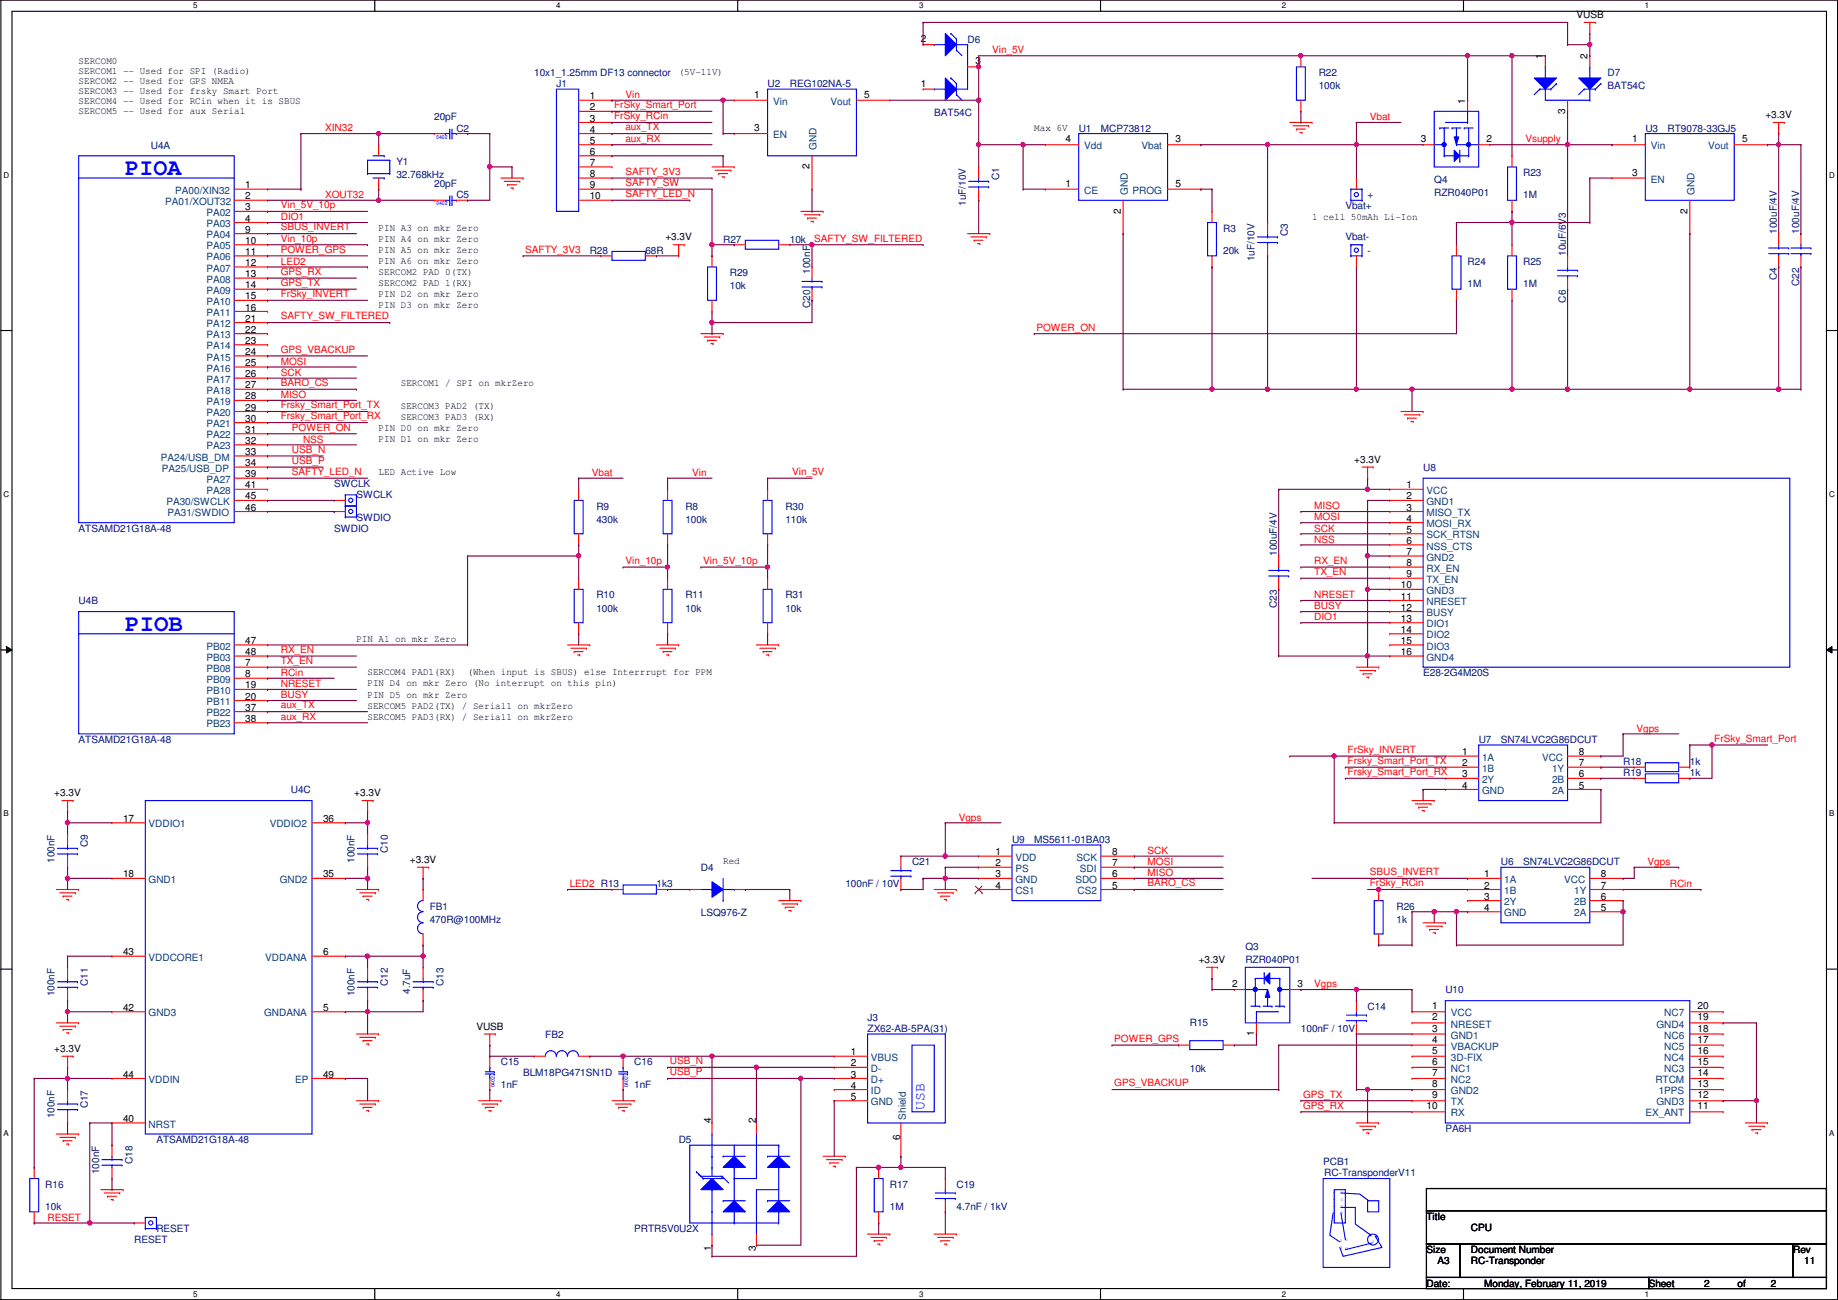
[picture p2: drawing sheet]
<svg xmlns="http://www.w3.org/2000/svg" width="420mm" height="297mm" viewBox="0 0 420 297" stroke-linecap="round" stroke-linejoin="round" font-family="sans-serif">
<defs><g id="words">
<g font-size="5.3" fill="#00f">
<text x="28.6" y="40.1">PIOA</text>
<text x="28.6" y="144.2">PIOB</text>
</g>
<text font-size="3.3" fill="#00f" x="211.3" y="253.5" transform="rotate(-90 211.3 253.5)">USB</text>
<g font-size="2.3">
<text x="360.4" y="4.1">VUSB</text>
<text x="210.5" y="9.7">2</text>
<text x="18" y="14.6">SERCOM0</text>
<text x="18" y="16.9">SERCOM1 -- Used for SPI (Radio)</text>
<text x="155.1" y="17.1">(5V-11V)</text>
<text x="223" y="14.7">3</text>
<text x="352.7" y="13.5" transform="rotate(-90 352.7 13.5)">1</text>
<text x="362.9" y="13.5" transform="rotate(-90 362.9 13.5)">2</text>
<text x="18" y="19.2">SERCOM2 -- Used for GPS NMEA</text>
<text x="18" y="21.5">SERCOM3 -- Used for frsky Smart Port</text>
<text x="18" y="23.7">SERCOM4 -- Used for RCin when it is SBUS</text>
<text x="134.8" y="22.7">1</text>
<text x="172.4" y="22.4">1</text>
<text x="197.6" y="22.4">5</text>
<text x="210.5" y="19.8">1</text>
<text x="334.9" y="23.7" transform="rotate(-90 334.9 23.7)">1</text>
<text x="18" y="26">SERCOM5 -- Used for aux Serial</text>
<text x="134.8" y="25.2">2</text>
<text x="134.8" y="27.8">3</text>
<text x="172.4" y="30">3</text>
<text x="236.4" y="29.8">Max 6V</text>
<text x="357.8" y="26" transform="rotate(-90 357.8 26)">3</text>
<text x="403.6" y="27">+3.3V</text>
<text x="134.8" y="30.3">4</text>
<text x="134.8" y="32.9">5</text>
<text x="134.8" y="35.4">6</text>
<text x="243.5" y="32.5">4</text>
<text x="268.7" y="32.5">3</text>
<text x="324.8" y="32.5">3</text>
<text x="339.8" y="32.5">2</text>
<text x="373.1" y="32.5">1</text>
<text x="398.2" y="32.5">5</text>
<text x="134.8" y="37.9">7</text>
<text x="134.8" y="40.5">8</text>
<text x="185.1" y="38.7" transform="rotate(-90 185.1 38.7)">2</text>
<text x="373.1" y="40.1">3</text>
<text x="56.1" y="43">1</text>
<text x="56.1" y="45.6">2</text>
<text x="134.8" y="43">9</text>
<text x="134.8" y="45.6">10</text>
<text x="243.5" y="42.7">1</text>
<text x="268.7" y="42.7">5</text>
<text x="56.1" y="48.1">3</text>
<text x="56.1" y="50.6">4</text>
<text x="56.1" y="53.2">9</text>
<text x="86.6" y="52.7">PIN A3 on mkr Zero</text>
<text x="256.2" y="48.8" transform="rotate(-90 256.2 48.8)">2</text>
<text x="299.9" y="50.2">1 cell 50mAh Li-Ion</text>
<text x="385.7" y="48.8" transform="rotate(-90 385.7 48.8)">2</text>
<text x="56.1" y="55.7">10</text>
<text x="56.1" y="58.3">11</text>
<text x="86.6" y="57.8">PIN A5 on mkr Zero</text>
<text x="86.6" y="55.2">PIN A4 on mkr Zero</text>
<text x="152.1" y="54.9">+3.3V</text>
<text x="56.1" y="60.8">12</text>
<text x="56.1" y="63.3">13</text>
<text x="56.1" y="65.9">14</text>
<text x="86.6" y="60.3">PIN A6 on mkr Zero</text>
<text x="86.6" y="62.9">SERCOM2 PAD 0(TX)</text>
<text x="86.6" y="65.4">SERCOM2 PAD 1(RX)</text>
<text x="56.1" y="68.4">15</text>
<text x="56.1" y="71">16</text>
<text x="86.6" y="67.9">PIN D2 on mkr Zero</text>
<text x="86.6" y="70.5">PIN D3 on mkr Zero</text>
<text x="56.1" y="73.5">21</text>
<text x="56.1" y="76">22</text>
<text x="56.1" y="78.6">23</text>
<text x="56.1" y="81.1">24</text>
<text x="56.1" y="83.7">25</text>
<text x="56.1" y="86.2">26</text>
<text x="56.1" y="88.7">27</text>
<text x="91.6" y="88.3">SERCOM1 / SPI on mkrZero</text>
<text x="56.1" y="91.3">28</text>
<text x="56.1" y="93.8">29</text>
<text x="91.6" y="93.3">SERCOM3 PAD2 (TX)</text>
<text x="91.6" y="95.9">SERCOM3 PAD3 (RX)</text>
<text x="56.1" y="96.4">30</text>
<text x="56.1" y="98.9">31</text>
<text x="56.1" y="101.4">32</text>
<text x="86.6" y="98.4">PIN D0 on mkr Zero</text>
<text x="86.6" y="101">PIN D1 on mkr Zero</text>
<text x="56.1" y="104">33</text>
<text x="56.1" y="106.5">34</text>
<text x="309.6" y="105.7">+3.3V</text>
<text x="56.1" y="109.1">39</text>
<text x="56.1" y="111.6">41</text>
<text x="86.6" y="108.6">LED Active Low</text>
<text x="321.5" y="111.6">1</text>
<text x="56.1" y="114.1">45</text>
<text x="56.1" y="116.7">46</text>
<text x="321.5" y="116.7">3</text>
<text x="321.5" y="119.2">4</text>
<text x="321.5" y="114.1">2</text>
<text x="321.5" y="121.8">5</text>
<text x="321.5" y="124.3">6</text>
<text x="321.5" y="129.4">8</text>
<text x="321.5" y="126.8">7</text>
<text x="321.5" y="131.9">9</text>
<text x="320.2" y="137">11</text>
<text x="320.2" y="134.5">10</text>
<text x="320.2" y="142.1">13</text>
<text x="320.2" y="139.5">12</text>
<text x="56.1" y="147.2">47</text>
<text x="56.1" y="149.7">48</text>
<text x="81.5" y="146.7">PIN A1 on mkr Zero</text>
<text x="320.2" y="144.6">14</text>
<text x="320.2" y="147.2">15</text>
<text x="320.2" y="149.7">16</text>
<text x="56.1" y="152.2">7</text>
<text x="56.1" y="154.8">8</text>
<text x="84" y="154.3">SERCOM4 PAD1(RX)</text>
<text x="106.9" y="154.3">(When input is SBUS) else Interrrupt for PPM</text>
<text x="56.1" y="157.3">19</text>
<text x="56.1" y="159.9">20</text>
<text x="84" y="156.8">PIN D4 on mkr Zero (No interrupt on this pin)</text>
<text x="84" y="159.4">PIN D5 on mkr Zero</text>
<text x="84" y="161.9">SERCOM5 PAD2(TX) / Serial1 on mkrZero</text>
<text x="56.1" y="162.4">37</text>
<text x="56.1" y="164.9">38</text>
<text x="84" y="164.5">SERCOM5 PAD3(RX) / Serial1 on mkrZero</text>
<text x="334.2" y="172.6">1</text>
<text x="360.9" y="172.6">8</text>
<text x="334.2" y="175.1">2</text>
<text x="334.2" y="177.6">3</text>
<text x="360.9" y="177.6">6</text>
<text x="360.9" y="175.1">7</text>
<text x="12.4" y="181.9">+3.3V</text>
<text x="81" y="181.9">+3.3V</text>
<text x="334.2" y="180.2">4</text>
<text x="360.9" y="180.2">5</text>
<text x="28.1" y="187.8">17</text>
<text x="73.9" y="187.8">36</text>
<text x="93.7" y="197.2">+3.3V</text>
<text x="165.3" y="197.5">Red</text>
<text x="227.5" y="198">2</text>
<text x="227.5" y="195.4">1</text>
<text x="254.2" y="198">7</text>
<text x="254.2" y="195.4">8</text>
<text x="28.1" y="200.5">18</text>
<text x="73.9" y="200.5">35</text>
<text x="227.5" y="200.5">3</text>
<text x="227.5" y="203">4</text>
<text x="254.2" y="203">5</text>
<text x="254.2" y="200.5">6</text>
<text x="339.3" y="203">2</text>
<text x="339.3" y="200.5">1</text>
<text x="366" y="203">7</text>
<text x="366" y="200.5">8</text>
<text x="339.3" y="205.6">3</text>
<text x="339.3" y="208.1">4</text>
<text x="366" y="208.1">5</text>
<text x="366" y="205.6">6</text>
<text x="28.1" y="218.3">43</text>
<text x="73.9" y="218.3">6</text>
<text x="274" y="220">+3.3V</text>
<text x="281.6" y="225.6">2</text>
<text x="296.6" y="225.6">3</text>
<text x="28.1" y="231">42</text>
<text x="73.9" y="231">5</text>
<text x="327.4" y="233.2">2</text>
<text x="327.4" y="230.6">1</text>
<text x="388.1" y="233.2">19</text>
<text x="388.1" y="230.6">20</text>
<text x="108.9" y="235.3">VUSB</text>
<text x="286.7" y="236.8" transform="rotate(-90 286.7 236.8)">1</text>
<text x="327.4" y="235.7">3</text>
<text x="327.4" y="238.3">4</text>
<text x="388.1" y="238.3">17</text>
<text x="388.1" y="235.7">18</text>
<text x="12.4" y="240.4">+3.3V</text>
<text x="194.5" y="241.1">1</text>
<text x="194.5" y="243.7">2</text>
<text x="327.4" y="240.8">5</text>
<text x="327.4" y="243.3">6</text>
<text x="327.4" y="245.9">7</text>
<text x="388.1" y="245.9">14</text>
<text x="388.1" y="243.3">15</text>
<text x="388.1" y="240.8">16</text>
<text x="28.1" y="246.2">44</text>
<text x="73.9" y="246.2">49</text>
<text x="194.5" y="246.2">3</text>
<text x="194.5" y="248.8">4</text>
<text x="194.5" y="251.3">5</text>
<text x="327.4" y="251">9</text>
<text x="327.4" y="248.4">8</text>
<text x="388.1" y="251">12</text>
<text x="388.1" y="248.4">13</text>
<text x="28.1" y="256.4">40</text>
<text x="162.6" y="256.6" transform="rotate(-90 162.6 256.6)">4</text>
<text x="172.8" y="256.6" transform="rotate(-90 172.8 256.6)">2</text>
<text x="326.1" y="253.5">10</text>
<text x="388.1" y="253.5">11</text>
<text x="205.8" y="260.4" transform="rotate(-90 205.8 260.4)">6</text>
<text x="326.1" y="278.7">Title</text>
<text x="336.2" y="281.3">CPU</text>
<text x="162.6" y="285.8" transform="rotate(-90 162.6 285.8)">1</text>
<text x="172.8" y="285.8" transform="rotate(-90 172.8 285.8)">3</text>
<text x="326.1" y="286.3">Size</text>
<text x="336.2" y="286.3">Document Number</text>
<text x="409.9" y="286.3">Rev</text>
<text x="326.1" y="294">Date:</text>
<text x="328.6" y="288.9">A3</text>
<text x="336.2" y="288.9">RC-Transponder</text>
<text x="339.3" y="294">Monday, February 11, 2019</text>
<text x="376.9" y="294">Sheet</text>
<text x="389.6" y="294">2</text>
<text x="397.2" y="294">of</text>
<text x="404.8" y="294">2</text>
<text x="412.4" y="288.9">11</text>
</g>
<g font-size="2.3" fill="#000080">
<text x="221.2" y="9.7">D6</text>
<text x="122.1" y="17.4">10x1_1.25mm DF13 connector</text>
<text x="301.4" y="17.4">R22</text>
<text x="367.5" y="17.4">D7</text>
<text x="127.2" y="19.9">J1</text>
<text x="175.5" y="19.9">U2</text>
<text x="180.5" y="19.9">REG102NA-5</text>
<text x="301.4" y="20.4">100k</text>
<text x="367.5" y="20.4">BAT54C</text>
<text x="99.3" y="27.5">20pF</text>
<text x="213.6" y="26.5">BAT54C</text>
<text x="34.5" y="34.1">U4A</text>
<text x="104.3" y="30.1">C2</text>
<text x="246.6" y="30.1">U1</text>
<text x="251.7" y="30.1">MCP73812</text>
<text x="376.1" y="30.1">U3</text>
<text x="381.2" y="30.1">RT9078-33GJ5</text>
<text x="90.6" y="37.7">Y1</text>
<text x="90.6" y="40.7">32.768kHz</text>
<text x="228.4" y="41.2" transform="rotate(-90 228.4 41.2)">C1</text>
<text x="327.9" y="41.7">Q4</text>
<text x="348.2" y="40.2">R23</text>
<text x="99.3" y="42.8">20pF</text>
<text x="104.3" y="45.3">C5</text>
<text x="220.8" y="47" transform="rotate(-90 220.8 47)">1uF/10V</text>
<text x="307.5" y="47.8">Vbat+</text>
<text x="312.6" y="45.3">+</text>
<text x="327.9" y="44.8">RZR040P01</text>
<text x="348.2" y="45.3">1M</text>
<text x="279.6" y="52.9">R3</text>
<text x="294.4" y="53.9" transform="rotate(-90 294.4 53.9)">C3</text>
<text x="406.2" y="53.4" transform="rotate(-90 406.2 53.4)">100uF/4V</text>
<text x="411.3" y="53.4" transform="rotate(-90 411.3 53.4)">100uF/4V</text>
<text x="134.8" y="58">R28</text>
<text x="147.5" y="58">68R</text>
<text x="165.3" y="55.5">R27</text>
<text x="180.5" y="55.5">10k</text>
<text x="279.6" y="58">20k</text>
<text x="286.8" y="59.7" transform="rotate(-90 286.8 59.7)">1uF/10V</text>
<text x="307.5" y="54.9">Vbat-</text>
<text x="312.6" y="58">-</text>
<text x="357.9" y="58.5" transform="rotate(-90 357.9 58.5)">10uF/6V3</text>
<text x="166.8" y="63.1">R29</text>
<text x="185.2" y="62.5" transform="rotate(-90 185.2 62.5)">100nF</text>
<text x="335.5" y="60.5">R24</text>
<text x="335.5" y="65.6">1M</text>
<text x="348.2" y="60.5">R25</text>
<text x="348.2" y="65.6">1M</text>
<text x="406.2" y="64.1" transform="rotate(-90 406.2 64.1)">C4</text>
<text x="411.3" y="65.3" transform="rotate(-90 411.3 65.3)">C22</text>
<text x="166.8" y="66.1">10k</text>
<text x="185.2" y="70.4" transform="rotate(-90 185.2 70.4)">C20</text>
<text x="357.9" y="69.1" transform="rotate(-90 357.9 69.1)">C6</text>
<text x="325.3" y="107.5">U8</text>
<text x="76.4" y="111.3">SWCLK</text>
<text x="81.5" y="113.9">SWCLK</text>
<text x="81.5" y="119">SWDIO</text>
<text x="136.3" y="116.4">R9</text>
<text x="136.3" y="119.5">430k</text>
<text x="156.7" y="116.4">R8</text>
<text x="156.7" y="119.5">100k</text>
<text x="179.5" y="116.4">R30</text>
<text x="179.5" y="119.5">110k</text>
<text x="18" y="121.5">ATSAMD21G18A-48</text>
<text x="76.4" y="121.5">SWDIO</text>
<text x="291.9" y="127" transform="rotate(-90 291.9 127)">100uF/4V</text>
<text x="136.3" y="136.7">R10</text>
<text x="156.7" y="136.7">R11</text>
<text x="179.5" y="136.7">R31</text>
<text x="18" y="138">U4B</text>
<text x="136.3" y="139.8">100k</text>
<text x="156.7" y="139.8">10k</text>
<text x="179.5" y="139.8">10k</text>
<text x="291.9" y="139" transform="rotate(-90 291.9 139)">C23</text>
<text x="325.3" y="154.5">E28-2G4M20S</text>
<text x="18" y="169.8">ATSAMD21G18A-48</text>
<text x="338" y="169.8">U7</text>
<text x="343.1" y="169.8">SN74LVC2G86DCUT</text>
<text x="371" y="174.8">R18</text>
<text x="371" y="177.4">R19</text>
<text x="386.3" y="174.8">1k</text>
<text x="386.3" y="177.4">1k</text>
<text x="66.5" y="181.2">U4C</text>
<text x="12.5" y="197.1" transform="rotate(-90 12.5 197.1)">100nF</text>
<text x="20.1" y="193.6" transform="rotate(-90 20.1 193.6)">C9</text>
<text x="81.1" y="197.1" transform="rotate(-90 81.1 197.1)">100nF</text>
<text x="88.7" y="194.9" transform="rotate(-90 88.7 194.9)">C10</text>
<text x="208.5" y="197.7">C21</text>
<text x="231.3" y="192.6">U9</text>
<text x="236.4" y="192.6">MS5611-01BA03</text>
<text x="343.1" y="197.7">U6</text>
<text x="348.2" y="197.7">SN74LVC2G86DCUT</text>
<text x="150.1" y="202.8">1k3</text>
<text x="160.2" y="199">D4</text>
<text x="193.2" y="202.8">100nF / 10V</text>
<text x="98.2" y="207.9">FB1</text>
<text x="160.2" y="209.4">LSQ976-Z</text>
<text x="319.2" y="207.9">R26</text>
<text x="98.2" y="210.9">470R@100MHz</text>
<text x="319.2" y="210.9">1k</text>
<text x="284.7" y="217">Q3</text>
<text x="284.7" y="220">RZR040P01</text>
<text x="12.5" y="227.6" transform="rotate(-90 12.5 227.6)">100nF</text>
<text x="20.1" y="225.3" transform="rotate(-90 20.1 225.3)">C11</text>
<text x="81.1" y="227.6" transform="rotate(-90 81.1 227.6)">100nF</text>
<text x="88.7" y="225.3" transform="rotate(-90 88.7 225.3)">C12</text>
<text x="93.8" y="227.1" transform="rotate(-90 93.8 227.1)">4.7uF</text>
<text x="101.4" y="225.3" transform="rotate(-90 101.4 225.3)">C13</text>
<text x="330.4" y="226.9">U10</text>
<text x="198.3" y="233.3">J3</text>
<text x="312.6" y="230.7">C14</text>
<text x="124.7" y="237.1">FB2</text>
<text x="198.3" y="235.8">ZX62-AB-5PA(31)</text>
<text x="272" y="234.5">R15</text>
<text x="297.4" y="235.8">100nF / 10V</text>
<text x="114.5" y="243.4">C15</text>
<text x="119.6" y="246">BLM18PG471SN1D</text>
<text x="145" y="243.4">C16</text>
<text x="272" y="244.9">10k</text>
<text x="114.5" y="248.5">1nF</text>
<text x="145" y="248.5">1nF</text>
<text x="12.5" y="255.6" transform="rotate(-90 12.5 255.6)">100nF</text>
<text x="20.1" y="253.3" transform="rotate(-90 20.1 253.3)">C17</text>
<text x="35.8" y="261.2">ATSAMD21G18A-48</text>
<text x="155.1" y="261.2">D5</text>
<text x="330.4" y="258.7">PA6H</text>
<text x="22.6" y="268.3" transform="rotate(-90 22.6 268.3)">100nF</text>
<text x="30.3" y="266" transform="rotate(-90 30.3 266)">C18</text>
<text x="302.5" y="266.3">PCB1</text>
<text x="302.7" y="268.8">RC-TransponderV11</text>
<text x="10.4" y="271.4">R16</text>
<text x="203.4" y="271.4">R17</text>
<text x="218.6" y="271.4">C19</text>
<text x="10.4" y="276.4">10k</text>
<text x="35.8" y="281.5">RESET</text>
<text x="145" y="281.5">PRTR5V0U2X</text>
<text x="203.4" y="276.4">1M</text>
<text x="218.6" y="276.4">4.7nF / 1kV</text>
<text x="30.7" y="284.1">RESET</text>
</g>
<g font-size="2.3" fill="#f00">
<text x="226.8" y="12">Vin_5V</text>
<text x="142.9" y="22.4">Vin</text>
<text x="140.4" y="24.7">FrSky_Smart_Port</text>
<text x="140.4" y="27.3">FrSky_RCin</text>
<text x="142.9" y="29.8">aux_TX</text>
<text x="313.1" y="27.5">Vbat</text>
<text x="74.4" y="30">XIN32</text>
<text x="142.9" y="32.3">aux_RX</text>
<text x="348.7" y="32.6">Vsupply</text>
<text x="142.9" y="40">SAFTY_3V3</text>
<text x="64.2" y="47.6">Vin_5V_10p</text>
<text x="74.4" y="45.3">XOUT32</text>
<text x="142.9" y="42.5">SAFTY_SW</text>
<text x="142.9" y="45">SAFTY_LED_N</text>
<text x="64.2" y="52.7">SBUS_INVERT</text>
<text x="64.2" y="50.3">DIO1</text>
<text x="64.2" y="57.7">POWER_GPS</text>
<text x="64.2" y="55.2">Vin_10p</text>
<text x="120.1" y="57.7">SAFTY_3V3</text>
<text x="186.1" y="55.2">SAFTY_SW_FILTERED</text>
<text x="64.2" y="60.5">LED2</text>
<text x="64.2" y="62.8">GPS_RX</text>
<text x="64.2" y="65.4">GPS_TX</text>
<text x="64.2" y="67.9">FrSky_INVERT</text>
<text x="64.2" y="73">SAFTY_SW_FILTERED</text>
<text x="236.9" y="75.5">POWER_ON</text>
<text x="64.2" y="83.4">MOSI</text>
<text x="64.2" y="80.6">GPS_VBACKUP</text>
<text x="64.2" y="85.9">SCK</text>
<text x="64.2" y="88.2">BARO_CS</text>
<text x="64.2" y="93.3">Frsky_Smart_Port_TX</text>
<text x="64.2" y="95.8">Frsky_Smart_Port_RX</text>
<text x="64.2" y="91">MISO</text>
<text x="66.7" y="98.4">POWER_ON</text>
<text x="69.3" y="101.1">NSS</text>
<text x="66.7" y="103.5">USB_N</text>
<text x="66.7" y="106">USB_P</text>
<text x="66.7" y="108.5">SAFTY_LED_N</text>
<text x="135.3" y="108.8">Vbat</text>
<text x="158.2" y="108.8">Vin</text>
<text x="181" y="108.5">Vin_5V</text>
<text x="300.4" y="116.4">MISO</text>
<text x="300.4" y="118.9">MOSI</text>
<text x="300.4" y="121.5">SCK</text>
<text x="300.4" y="124">NSS</text>
<text x="142.9" y="128.9">Vin_10p</text>
<text x="160.7" y="128.9">Vin_5V_10p</text>
<text x="300.4" y="128.9">RX_EN</text>
<text x="300.4" y="131.4">TX_EN</text>
<text x="300.4" y="136.7">NRESET</text>
<text x="300.4" y="139.2">BUSY</text>
<text x="300.4" y="141.8">DIO1</text>
<text x="64.2" y="149.2">RX_EN</text>
<text x="64.2" y="154.5">RCin</text>
<text x="64.2" y="151.7">TX_EN</text>
<text x="64.2" y="161.9">aux_TX</text>
<text x="64.2" y="157">NRESET</text>
<text x="64.2" y="159.6">BUSY</text>
<text x="64.2" y="164.4">aux_RX</text>
<text x="374.1" y="167.2">Vgps</text>
<text x="308" y="172">FrSky_INVERT</text>
<text x="391.9" y="169.5">FrSky_Smart_Port</text>
<text x="308" y="174.6">Frsky_Smart_Port_TX</text>
<text x="308" y="177.1">Frsky_Smart_Port_RX</text>
<text x="219.1" y="187.5">Vgps</text>
<text x="262.3" y="195.1">SCK</text>
<text x="262.3" y="197.7">MOSI</text>
<text x="376.6" y="197.7">Vgps</text>
<text x="130.2" y="202.7">LED2 R13</text>
<text x="262.3" y="202.5">BARO_CS</text>
<text x="262.3" y="200.2">MISO</text>
<text x="313.1" y="200">SBUS_INVERT</text>
<text x="313.1" y="202.5">FrSky_RCin</text>
<text x="381.7" y="202.7">RCin</text>
<text x="300.4" y="225.6">Vgps</text>
<text x="254.7" y="238.1">POWER_GPS</text>
<text x="153.1" y="243.2">USB_N</text>
<text x="153.1" y="245.7">USB_P</text>
<text x="254.7" y="248.2">GPS_VBACKUP</text>
<text x="297.9" y="250.8">GPS_TX</text>
<text x="297.9" y="253.3">GPS_RX</text>
<text x="10.9" y="278.9">RESET</text>
</g>
<g font-size="2.3" fill="#004080">
<text x="176.7" y="24">Vin</text>
<text x="189.9" y="24">Vout</text>
<text x="176.7" y="31.6">EN</text>
<text x="186.7" y="34.3" transform="rotate(-90 186.7 34.3)">GND</text>
<text x="247.9" y="34.1">Vdd</text>
<text x="260.9" y="34.1">Vbat</text>
<text x="377.4" y="34.1">Vin</text>
<text x="390.5" y="34.1">Vout</text>
<text x="377.4" y="41.7">EN</text>
<text x="37.8" y="46.8">PA01/XOUT32</text>
<text x="40.1" y="44.3">PA00/XIN32</text>
<text x="247.9" y="44.3">CE</text>
<text x="257.8" y="44.5" transform="rotate(-90 257.8 44.5)">GND</text>
<text x="258.9" y="44.3">PROG</text>
<text x="387.3" y="44.5" transform="rotate(-90 387.3 44.5)">GND</text>
<text x="47.2" y="49.4">PA02</text>
<text x="47.2" y="51.9">PA03</text>
<text x="47.2" y="54.4">PA04</text>
<text x="47.2" y="57">PA05</text>
<text x="47.2" y="59.5">PA06</text>
<text x="47.2" y="62.1">PA07</text>
<text x="47.2" y="64.6">PA08</text>
<text x="47.2" y="67.1">PA09</text>
<text x="47.2" y="69.7">PA10</text>
<text x="47.2" y="72.2">PA11</text>
<text x="47.2" y="74.8">PA12</text>
<text x="47.2" y="77.3">PA13</text>
<text x="47.2" y="79.8">PA14</text>
<text x="47.2" y="82.4">PA15</text>
<text x="47.2" y="84.9">PA16</text>
<text x="47.2" y="87.5">PA17</text>
<text x="47.2" y="90">PA18</text>
<text x="47.2" y="92.5">PA19</text>
<text x="47.2" y="95.1">PA20</text>
<text x="47.2" y="97.6">PA21</text>
<text x="47.2" y="100.2">PA22</text>
<text x="36.8" y="105.2">PA24/USB_DM</text>
<text x="37" y="107.8">PA25/USB_DP</text>
<text x="47.2" y="102.7">PA23</text>
<text x="47.2" y="110.3">PA27</text>
<text x="47.2" y="112.9">PA28</text>
<text x="326.1" y="112.9">VCC</text>
<text x="38" y="115.4">PA30/SWCLK</text>
<text x="38.3" y="117.9">PA31/SWDIO</text>
<text x="326.1" y="117.9">MISO_TX</text>
<text x="326.1" y="115.4">GND1</text>
<text x="326.1" y="120.5">MOSI_RX</text>
<text x="326.1" y="123">SCK_RTSN</text>
<text x="326.1" y="125.6">NSS_CTS</text>
<text x="326.1" y="130.6">RX_EN</text>
<text x="326.1" y="128.1">GND2</text>
<text x="326.1" y="135.7">GND3</text>
<text x="326.1" y="133.2">TX_EN</text>
<text x="326.1" y="143.3">DIO1</text>
<text x="326.1" y="140.8">BUSY</text>
<text x="326.1" y="138.3">NRESET</text>
<text x="47.2" y="148.4">PB02</text>
<text x="326.1" y="145.9">DIO2</text>
<text x="326.1" y="148.4">DIO3</text>
<text x="47.2" y="151">PB03</text>
<text x="47.2" y="153.5">PB08</text>
<text x="326.1" y="151">GND4</text>
<text x="47.2" y="156">PB09</text>
<text x="47.2" y="158.6">PB10</text>
<text x="47.2" y="161.1">PB11</text>
<text x="47.2" y="163.7">PB22</text>
<text x="47.2" y="166.2">PB23</text>
<text x="338.8" y="173.8">1A</text>
<text x="352.5" y="173.8">VCC</text>
<text x="338.8" y="176.4">1B</text>
<text x="338.8" y="178.9">2Y</text>
<text x="354.8" y="178.9">2B</text>
<text x="354.8" y="176.4">1Y</text>
<text x="338.8" y="181.4">GND</text>
<text x="354.8" y="181.4">2A</text>
<text x="34" y="189.1">VDDIO1</text>
<text x="61.7" y="189.1">VDDIO2</text>
<text x="232.1" y="196.7">VDD</text>
<text x="246.1" y="196.7">SCK</text>
<text x="34" y="201.8">GND1</text>
<text x="64" y="201.8">GND2</text>
<text x="232.1" y="199.2">PS</text>
<text x="232.1" y="201.8">GND</text>
<text x="245.8" y="201.8">SDO</text>
<text x="246.8" y="199.2">SDI</text>
<text x="343.9" y="201.8">1A</text>
<text x="357.6" y="201.8">VCC</text>
<text x="232.1" y="204.3">CS1</text>
<text x="246.3" y="204.3">CS2</text>
<text x="343.9" y="204.3">1B</text>
<text x="343.9" y="206.8">2Y</text>
<text x="343.9" y="209.4">GND</text>
<text x="359.9" y="209.4">2A</text>
<text x="359.9" y="206.8">2B</text>
<text x="359.9" y="204.3">1Y</text>
<text x="34" y="219.5">VDDCORE1</text>
<text x="60.7" y="219.5">VDDANA</text>
<text x="34" y="232.2">GND3</text>
<text x="60.4" y="232.2">GNDANA</text>
<text x="331.7" y="232.2">VCC</text>
<text x="380.4" y="232.2">NC7</text>
<text x="331.7" y="237.3">GND1</text>
<text x="331.7" y="239.9">VBACKUP</text>
<text x="331.7" y="234.8">NRESET</text>
<text x="378.7" y="234.8">GND4</text>
<text x="380.4" y="239.9">NC5</text>
<text x="380.4" y="237.3">NC6</text>
<text x="199.1" y="242.4">VBUS</text>
<text x="199.1" y="244.9">D-</text>
<text x="331.7" y="242.4">3D-FIX</text>
<text x="331.7" y="244.9">NC1</text>
<text x="380.4" y="244.9">NC3</text>
<text x="380.4" y="242.4">NC4</text>
<text x="34" y="247.5">VDDIN</text>
<text x="67.5" y="247.5">EP</text>
<text x="199.1" y="247.5">D+</text>
<text x="199.1" y="250">ID</text>
<text x="331.7" y="250">GND2</text>
<text x="331.7" y="247.5">NC2</text>
<text x="378.4" y="247.5">RTCM</text>
<text x="379.2" y="250">1PPS</text>
<text x="34" y="257.6">NRST</text>
<text x="199.1" y="252.6">GND</text>
<text x="207" y="255.8" transform="rotate(-90 207 255.8)">Shield</text>
<text x="331.7" y="255.1">RX</text>
<text x="331.7" y="252.6">TX</text>
<text x="376.2" y="255.1">EX_ANT</text>
<text x="378.7" y="252.6">GND3</text>
</g>
<g font-size="1.8">
<text x="44.2" y="1.9">5</text>
<text x="127.1" y="1.9">4</text>
<text x="210.1" y="1.9">3</text>
<text x="293" y="1.9">2</text>
<text x="376" y="1.9">1</text>
<text x=".8" y="40.6">D</text>
<text x="418.2" y="40.6">D</text>
<text x=".8" y="113.6">C</text>
<text x="418.2" y="113.6">C</text>
<text x=".8" y="186.6">B</text>
<text x="418.2" y="186.6">B</text>
<text x=".8" y="259.5">A</text>
<text x="418.2" y="259.5">A</text>
<text x="44.2" y="296.3">5</text>
<text x="127.1" y="296.3">4</text>
<text x="210.1" y="296.3">3</text>
<text x="293" y="296.3">2</text>
<text x="376" y="296.3">1</text>
</g>
<g font-size="1.3" fill="#00f">
<text x="99.8" y="31.7">0402</text>
<text x="99.8" y="46.9">0402</text>
<text x="113.1" y="248.5" transform="rotate(-90 113.1 248.5)">0402</text>
<text x="143.6" y="248.5" transform="rotate(-90 143.6 248.5)">0402</text>
</g>
<g font-size="1" fill="#00f">
<text x="304.7" y="272.7">O</text>
<text x="304.7" y="274.2">O</text>
<text x="304.7" y="275.7">O</text>
<text x="306.5" y="276">O</text>
<text x="306.5" y="274.4">O</text>
<text x="306.5" y="272.9">O</text>
<text x="304.7" y="277.2">O</text>
<text x="306.5" y="277.5">O</text>
<text x="306.3" y="283.8">O</text>
<text x="306.3" y="285.4">O</text>
<text x="307.5" y="283.6">O</text>
<text x="307.5" y="285.6">O</text>
<text x="313.1" y="282.6">O</text>
<text x="313.6" y="284.1">O</text>
<text x="314.4" y="282.8">O</text>
</g>
</g></defs>
<path d="M.2 0h419.9v297h-419.9zM2.7 2.6h414.8v291.8h-414.8z" fill="none" stroke="#000" stroke-width=".25"/>
<g fill="#fff">
<path d="M44.2 .3h1v2h-1z"/>
<path d="M44.2 294.7h1v2h-1z"/>
</g>
<path d="M85.7 0v2.6M85.7 294.4v2.6" fill="none" stroke="#000" stroke-width=".25"/>
<g fill="#fff">
<path d="M127.1 .3h1v2h-1z"/>
<path d="M127.1 294.7h1v2h-1z"/>
</g>
<path d="M168.6 0v2.6M168.6 294.4v2.6" fill="none" stroke="#000" stroke-width=".25"/>
<g fill="#fff">
<path d="M210.1 .3h1v2h-1z"/>
<path d="M210.1 294.7h1v2h-1z"/>
</g>
<path d="M251.6 0v2.6M251.6 294.4v2.6" fill="none" stroke="#000" stroke-width=".25"/>
<g fill="#fff">
<path d="M293 .3h1v2h-1z"/>
<path d="M293 294.7h1v2h-1z"/>
</g>
<path d="M334.5 0v2.6M334.5 294.4v2.6" fill="none" stroke="#000" stroke-width=".25"/>
<g fill="#fff">
<path d="M376 .3h1v2h-1z"/>
<path d="M376 294.7h1v2h-1z"/>
<path d="M.8 39h1.3v2h-1.3z"/>
<path d="M418.2 39h1.2v2h-1.2z"/>
<path d="M.8 112h1.3v2h-1.3z"/>
<path d="M418.2 112h1.2v2h-1.2z"/>
</g>
<path d="M.2 75.5h2.5M417.5 75.5h2.6" fill="none" stroke="#000" stroke-width=".25"/>
<g fill="#fff">
<path d="M.8 185h1.2v1.9h-1.2z"/>
<path d="M418.2 185h1.1v1.9h-1.1z"/>
</g>
<path d="M.2 148.5h2.5M417.5 148.5h2.6" fill="none" stroke="#000" stroke-width=".25"/>
<path d="M1.5 147.7l1.2 .8-1.2 .7zM417.5 148.5l1.3-.8v1.5z" fill="#000"/>
<path d="M1.5 147.7l1.2 .8-1.2 .7zM417.5 148.5l1.3-.8v1.5z" fill="none" stroke="#000" stroke-width=".23"/>
<g fill="#fff">
<path d="M.8 257.9h1.2v2h-1.2z"/>
<path d="M418.2 257.9h1.1v2h-1.1z"/>
</g>
<path d="M.2 221.4h2.5M417.5 221.4h2.6M326.1 271.6h91.4v5h-91.4zM326.1 276.6h91.4v7.7h-91.4zM326.1 284.3h7.6v7.6h-7.6zM326.1 291.9h50.8v2.5h-50.8zM333.7 284.3h76.2v7.6h-76.2zM376.9 291.9h40.6v2.5h-40.6zM409.9 284.3h7.6v7.6h-7.6z" fill="none" stroke="#000" stroke-width=".25"/>
<g fill="none" stroke="#f00" stroke-width=".25">
<path d="M362.2 5.1h2.5M363.4 7.7h.1M363.4 5.1v2.6M364.7 5.1h.1M99.3 30.5h.1M99.3 30.5h2.5M104.3 30.5h2.6M106.9 30.5h.1M162.8 38.1h5M163.5 38.9h3.6M164.3 39.7h.1M164.3 39.7h2"/>
<path d="M167.1 38.9h.1M167.8 38.1h.1M294.8 28h5.1M295.6 28.7h3.6M296.4 29.5h.1M296.4 29.5h2M297.1 30.3h.5M297.6 30.3h.1M299.2 28.7h.1M299.9 28h.1M405.3 28h2.6M406.6 30.5h.1"/>
<path d="M406.6 28v2.5M407.9 28h.1M114.5 40.7h5.1M115.3 41.4h3.5M116 42.2h.1M116 42.2h2.1M116.8 43h.5M117.3 43h.1M118.8 41.4h.1M119.6 40.7h.1M153.9 55.9h2.5M155.1 58.5h.1"/>
<path d="M155.1 55.9v2.6M156.4 55.9h.1M165 40.4h.6M165.6 40.4h.1M183.1 48.3h5.1M183.8 49.1h3.6M184.6 49.8h.1M184.6 49.8h2M185.4 50.6h.5M185.9 50.6h.1M187.4 49.1h.1M188.2 48.3h.1"/>
<path d="M221.2 53.4h5.1M221.9 54.1h3.6M222.7 54.9h.1M222.7 54.9h2M223.5 55.7h.5M224 55.7h.1M225.5 54.1h.1M226.3 53.4h.1M332.9 55.9h.1M332.9 55.9v2.6M345.6 55.9h.1M345.6 55.9v2.6"/>
<path d="M160.2 76.2h5.1M161 77h3.5M161.7 77.8h.1M161.7 77.8h2.1M162.5 78.5h.5M163 78.5h.1M164.5 77h.1M165.3 76.2h.1M332.9 68.6h.1M332.9 66.1v2.5M345.6 68.6h.1M345.6 66.1v2.5"/>
<path d="M320.2 94h5.1M321 94.8h3.6M321.8 95.5h.1M321.8 95.5h2M322.5 96.3h.5M323 96.3h.1M324.6 94.8h.1M325.3 94h.1M311.4 106.7h2.5M312.6 109.3h.1M312.6 106.7v2.6M313.9 106.7h.1"/>
<path d="M129.7 147.4h5.1M130.5 148.1h3.6M131.3 148.9h.1M131.3 148.9h2M132 149.6h.5M132.5 149.6h.1M134.1 148.1h.1M134.8 147.4h.1M150.1 147.4h5M150.8 148.1h3.6M151.6 148.9h.1M151.6 148.9h2"/>
<path d="M152.3 149.6h.6M152.9 149.6h.1M154.4 148.1h.1M155.1 147.4h.1M172.9 147.4h5.1M173.7 148.1h3.5M174.4 148.9h.1M174.4 148.9h2.1M175.2 149.6h.5M175.7 149.6h.1M177.2 148.1h.1M178 147.4h.1"/>
<path d="M310.1 152.4h5.1M310.8 153.2h3.6M311.6 154h.1M311.6 154h2M312.4 154.7h.5M312.9 154.7h.1M314.4 153.2h.1M315.2 152.4h.1M373.6 175.3h.1M373.6 175.3h2.5M383.7 175.3h2.6M386.3 175.3h.1"/>
<path d="M14.2 182.9h2.5M15.4 185.5h.1M15.4 182.9v2.6M16.7 182.9h.1M82.8 182.9h2.5M84 185.5h.1M84 182.9v2.6M85.3 182.9h.1M95.5 198.2h2.5M96.7 198.2v2.5M98 198.2h.1M322.8 182.9h5.1"/>
<path d="M323.5 183.7h3.6M324.3 184.4h.1M324.3 184.4h2M325.1 185.2h.5M325.6 185.2h.1M327.1 183.7h.1M327.9 182.9h.1M12.9 203.2h5.1M13.7 204h3.5M14.4 204.8h.1M14.4 204.8h2.1M15.2 205.5h.5"/>
<path d="M15.7 205.5h.1M17.2 204h.1M18 203.2h.1M81.5 203.2h5.1M82.2 204h3.6M83 204.8h.1M83 204.8h2M83.8 205.5h.5M84.3 205.5h.1M85.8 204h.1M86.6 203.2h.1M96.7 200.7h.1"/>
<path d="M178 205.8h5.1M178.8 206.5h3.5M179.5 207.3h.1M179.5 207.3h2.1M180.3 208.1h.5M180.8 208.1h.1M182.3 206.5h.1M183.1 205.8h.1M213.6 203.2h5M214.3 204h3.6M215.1 204.8h.1M215.1 204.8h2"/>
<path d="M215.8 205.5h.6M216.4 205.5h.1M217.9 204h.1M218.6 203.2h.1M325.3 210.9h5.1M326.1 211.6h3.5M326.8 212.4h.1M326.8 212.4h2.1M327.6 213.1h.5M328.1 213.1h.1M329.6 211.6h.1M330.4 210.9h.1"/>
<path d="M12.9 233.7h5.1M13.7 234.5h3.5M14.4 235.2h.1M14.4 235.2h2.1M15.2 236h.5M15.7 236h.1M17.2 234.5h.1M18 233.7h.1M81.5 236.3h5.1M82.2 237h3.6M83 237.8h.1M83 237.8h2"/>
<path d="M83.8 238.5h.5M84.3 238.5h.1M85.8 237h.1M86.6 236.3h.1M110.7 236.3h2.5M112 238.8h.1M112 236.3v2.5M113.2 236.3h.1M275.8 221h2.5M277.1 223.6h.1M277.1 221v2.6M278.3 221h.1"/>
<path d="M12.9 259.1h5.1M13.7 259.9h3.5M14.2 241.3h2.5M15.4 243.9h.1M15.4 241.3v2.6M16.7 241.3h.1M17.2 259.9h.1M18 259.1h.1M81.5 251.5h5.1M82.2 252.3h3.6M83 253h.1M83 253h2"/>
<path d="M83.8 253.8h.5M84.3 253.8h.1M85.8 252.3h.1M86.6 251.5h.1M109.4 251.5h5.1M110.2 252.3h3.5M110.9 253h.1M110.9 253h2.1M111.7 253.8h.5M112.2 253.8h.1M113.7 252.3h.1M114.5 251.5h.1"/>
<path d="M139.9 251.5h5.1M140.7 252.3h3.5M141.4 253h.1M141.4 253h2.1M142.2 253.8h.5M142.7 253.8h.1M144.2 252.3h.1M145 251.5h.1M310.1 256.6h5.1M310.8 257.3h3.6M311.6 258.1h.1M311.6 258.1h2"/>
<path d="M312.4 258.9h.5M312.9 258.9h.1M314.4 257.3h.1M315.2 256.6h.1M399 256.6h5.1M399.7 257.3h3.6M400.5 258.1h.1M400.5 258.1h2M401.3 258.9h.5M401.8 258.9h.1M403.3 257.3h.1M404.1 256.6h.1"/>
<path d="M14.4 260.6h.1M14.4 260.6h2.1M15.2 261.4h.5M15.7 261.4h.1M23.1 271.8h5M23.8 272.6h3.6M24.6 273.3h.1M24.6 273.3h2M25.3 274.1h.6M25.9 274.1h.1M27.4 272.6h.1M28.1 271.8h.1"/>
<path d="M188.2 264.2h5M188.9 265h3.6M189.7 265.7h.1M189.7 265.7h2M190.4 266.5h.6M191 266.5h.1M192.5 265h.1M193.2 264.2h.1M198.3 282h5.1M199.1 282.7h3.5M199.8 283.5h.1M199.8 283.5h2.1"/>
<path d="M200.6 284.3h.5M201.1 284.3h.1M202.6 282.7h.1M203.4 282h.1M213.6 282h5M214.3 282.7h3.6M215.1 283.5h.1M215.1 283.5h2M215.8 284.3h.6M216.4 284.3h.1M217.9 282.7h.1M218.6 282h.1"/>
</g>
<path d="M101.8 30.5h.1M101.8 30.5h1M102.8 31.5h.1M102.8 29.5v2M103.3 31.5h.1M103.3 29.5v2M103.3 30.5h1M104.3 30.5h.1M331.9 58.5h2.1v7.6h-2.1zM344.6 58.5h2.1v7.6h-2.1zM376.1 174.3h7.6v2h-7.6z" fill="none" stroke="#00f" stroke-width=".25"/>
<path d="M289 223.6l1.3-1.3v2.5z" fill="#00f"/>
<g fill="none" stroke="#00f" stroke-width=".25">
<path d="M286 229.9h2M287 223.6h.1M287 223.6v6.3M287 223.6h5.6M287.2 231.2h.1M287.2 233.7h.1M287.2 231.2h5.1M287.2 231.2v2.5M288 229.9h.1M288.7 229.9h2.1M289 223.6l1.3-1.3v2.5zM289 222.3h.1"/>
<path d="M289 222.3v2.5M289.8 226.1h.1M289.8 226.1v3.8M290.8 229.9h.1M291.5 229.9h2.1M292.6 223.6h.1M292.6 229.9h.1M292.6 223.6v6.3M293.6 229.9h.1"/>
</g>
<path d="M289.8 226.1l.5 1.8h-1z" fill="#00f"/>
<path d="M289.8 226.1l.5 1.8h-1z" fill="none" stroke="#00f" stroke-width=".25"/>
<circle cx="292.5" cy="226.1" r=".49" fill="#00f"/>
<circle cx="292.5" cy="226.1" r=".49" fill="none" stroke="#00f" stroke-width=".25"/>
<circle cx="286.9" cy="226.1" r=".49" fill="#00f"/>
<g fill="none" stroke="#00f" stroke-width=".25">
<path d="M213.6 10.2h.1M213.6 10.2h2.5M217.4 17.8h.1M217.4 17.8l1.2 1.3M218.6 10.2h.1M218.6 19.1h.1M218.6 10.2h2.6M218.6 19.1v2.5M213.6 20.4h.1M213.6 20.4h2.5M218.6 20.4h.1M218.6 21.6h.1"/>
<path d="M218.6 20.4h2.6M218.6 21.6l1.3 1.3M344.6 38.1h2.1v7.7h-2.1zM161.7 61h2.1v7.6h-2.1zM356.1 61.8h4.5M356.1 63h4.5M358.3 63h.1M358.3 61.8h.1M358.3 61v.8M358.3 63v.5M360.6 61.8h.1M360.6 63h.1"/>
<path d="M78.9 118.2h.1M78.9 115.6h.1M78.9 118.2h2.6M78.9 115.6v2.6M78.9 115.6h2.6M81.5 118.2h.1M81.5 115.6h.1M81.5 115.6v2.6M131.3 114.3h2v7.7h-2zM96.7 205.8a1.25 1.25 0 0 0-1.2 1.2 1.25 1.25 0 0 0 1.2 1.3 1.27 1.27 0 0 0-1.3 1.2 1.27 1.27 0 0 0 1.3 1.3M96.7 210.9a1.25 1.25 0 0 0-1.2 1.2 1.25 1.25 0 0 0 1.2 1.3M142.4 202.2h7.7v2.1h-7.7z"/>
<path d="M284.7 221h10.1v12.7h-10.1zM284.7 226.1h5.1M287.2 226.1h.1M292.3 226.1h.1M292.3 226.1h2.5M330.4 228.6h55.9v28h-55.9zM13.2 252.3h4.5M13.2 253.5h4.5M15.4 253.5h.1M15.4 252.3h.1M15.4 251.5v.8M15.4 253.5v.5"/>
<path d="M17.7 252.3h.1M17.7 253.5h.1M23.3 265h4.6M23.3 266.2h4.6M25.6 266.2h.1M25.6 265h.1M25.6 264.2v.8M25.6 266.2v.5M27.9 265h.1M27.9 266.2h.1M213.8 272.6h4.6M213.8 273.9h4.6"/>
<path d="M216.1 273.9h.1M216.1 272.6h.1M216.1 271.8v.8M216.1 273.9v.5M218.4 272.6h.1M218.4 273.9h.1"/>
<circle cx="80.2" cy="116.9" r=".49"/>
<circle cx="286.9" cy="226.1" r=".49"/>
</g>
<g fill="none" stroke="#f00" stroke-width=".25">
<path d="M345.6 35.6h.1M345.6 35.6v2.5M162.8 58.5h.1M162.8 58.5v2.5M345.6 48.3h.1M345.6 45.8v2.5M358.3 58.5h.1M358.3 58.5v2.5M162.8 71.2h.1M162.8 68.6v2.6M358.3 66.1h.1M358.3 63.5v2.6"/>
<path d="M76.4 116.9h.1M76.4 116.9h2.5M132.3 111.8h.1M132.3 111.8v2.5M132.3 124.5h.1M132.3 122v2.5M96.7 203.2h.1M96.7 215.9h.1M96.7 203.2v2.6M96.7 213.4v2.5M139.9 203.2h.1M139.9 203.2h2.5"/>
<path d="M150.1 203.2h2.5M152.6 203.2h.1M282.1 226.1h.1M282.1 226.1h2.6M287.2 236.3h.1M287.2 233.7v2.6M294.8 226.1h2.6M297.4 226.1h.1M322.8 236.3h.1M322.8 238.8h.1M322.8 233.7h.1M322.8 231.2h.1"/>
<path d="M322.8 236.3h7.6M322.8 238.8h7.6M322.8 233.7h7.6M322.8 231.2h7.6M386.3 236.3h7.6M386.3 238.8h7.6M386.3 233.7h7.6M386.3 231.2h7.6M393.9 238.8h.1M393.9 236.3h.1M393.9 233.7h.1M393.9 231.2h.1"/>
<path d="M15.4 256.6h.1M15.4 249h.1M15.4 249v2.5M15.4 254v2.6M322.8 241.3h.1M322.8 243.9h.1M322.8 254h.1M322.8 251.5h.1M322.8 249h.1M322.8 246.4h.1M322.8 241.3h7.6M322.8 243.9h7.6"/>
<path d="M322.8 251.5h7.6M322.8 254h7.6M322.8 249h7.6M322.8 246.4h7.6M386.3 241.3h7.6M386.3 243.9h7.6M386.3 251.5h7.6M386.3 254h7.6M386.3 249h7.6M386.3 246.4h7.6M393.9 251.5h.1M393.9 254h.1"/>
<path d="M393.9 249h.1M393.9 246.4h.1M393.9 243.9h.1M393.9 241.3h.1M25.6 269.3h.1M25.6 261.7h.1M25.6 261.7v2.5M25.6 266.7v2.6M216.1 276.9h.1M216.1 269.3h.1M216.1 269.3v2.5M216.1 274.4v2.5"/>
</g>
<path d="M216.1 17.8l2.5 2.6-2.5 2.5z" fill="#00f"/>
<path d="M216.1 17.8l2.5 2.6-2.5 2.5zM217.4 7.7h.1M217.4 7.7l1.2 1.2M218.6 8.9h.1M218.6 11.5h.1M218.6 8.9v2.6M218.6 11.5l1.3 1.2M221.2 10.2h.1M221.2 10.2v10.2" fill="none" stroke="#00f" stroke-width=".25"/>
<path d="M216.1 7.7l2.5 2.5-2.5 2.5z" fill="#00f"/>
<g fill="none" stroke="#00f" stroke-width=".25">
<path d="M216.1 7.7l2.5 2.5-2.5 2.5zM353.3 15.3h.1M353.3 15.3v2.5M355.8 19.1h.1M355.8 19.1l-1.3 1.3M363.4 15.3h.1M363.4 15.3v2.5M175.5 20.4h20.3v15.2h-20.3zM352 20.4h.1M352 20.4l-1.3 1.2M352 20.4h2.5M353.3 20.4h.1"/>
<path d="M353.3 20.4v2.5M354.5 20.4h.1M363.4 20.4h.1M363.4 20.4v2.5M174.4 134.7h2.1v7.6h-2.1zM199.8 269.3h2.1v7.6h-2.1z"/>
</g>
<g fill="none" stroke="#f00" stroke-width=".25">
<path d="M211 10.2h.1M211 10.2h2.6M221.2 15.3h2.5M223.7 15.3h.1M167.8 22.9h.1M167.8 30.5h.1M167.8 22.9h7.7M167.8 30.5h7.7M185.6 35.6v7.6M195.8 22.9h7.6M203.4 22.9h.1M211 20.4h.1"/>
<path d="M211 20.4h2.6M185.6 43.2h.1M175.5 132.1h.1M175.5 132.1v2.6M175.5 144.8h.1M175.5 142.3v2.5M200.9 279.4h.1M200.9 266.7h.1M200.9 266.7v2.6M200.9 276.9v2.5"/>
</g>
<path d="M350.7 17.8h5.1l-2.5 2.6z" fill="#00f"/>
<path d="M350.7 17.8h5.1l-2.5 2.6zM366 19.1h.1M366 19.1l-1.3 1.3M353.3 22.9h10.1M362.2 20.4h.1M362.2 20.4h2.5M362.2 20.4l-1.3 1.2M363.4 22.9h.1M364.7 20.4h.1" fill="none" stroke="#00f" stroke-width=".25"/>
<path d="M360.9 17.8h5.1l-2.6 2.6z" fill="#00f"/>
<g fill="none" stroke="#00f" stroke-width=".25">
<path d="M360.9 17.8h5.1l-2.6 2.6zM84 36.6h.1M84 39.7h.1M84 39.7h5.1M84 36.6h5.1M84 36.6v3.1M85.3 35.6h2.5M87.8 35.6h.1M89.1 39.7h.1M89.1 36.6h.1M89.1 36.6v3.1M85.3 40.7h2.5"/>
<path d="M87.8 40.7h.1M139.9 57.4h7.6v2.1h-7.6zM170.4 54.9h7.6v2h-7.6zM221.4 41.4h4.6M221.4 42.7h4.6M223.7 42.7h.1M223.7 41.4h.1M223.7 40.7v.7M223.7 42.7v.5M226 41.4h.1M226 42.7h.1M276 50.8h2.1v7.7h-2.1z"/>
<path d="M308.8 45.8h.1M308.8 43.2h.1M308.8 45.8h2.6M308.8 43.2v2.6M308.8 43.2h2.6M311.4 43.2h.1M311.4 45.8h.1M311.4 43.2v2.6M183.3 64.3h4.6M183.3 65.6h4.6M185.6 65.6h.1M185.6 64.3h.1"/>
<path d="M185.6 63.5v.8M185.6 65.6v.5M187.9 64.3h.1M187.9 65.6h.1M174.4 114.3h2.1v7.7h-2.1zM151.6 134.7h2v7.6h-2zM338 170.2h20.3v12.7h-20.3zM343.1 198.2h20.3v12.7h-20.3zM13.2 224.3h4.5M13.2 225.6h4.5M15.4 225.6h.1M15.4 224.3h.1"/>
<path d="M15.4 223.6v.7M15.4 225.6v.5M17.7 224.3h.1M17.7 225.6h.1M162.8 259.1h.1M162.8 259.1v9.7M172.9 259.1v10.2h-5.1M157.7 261.7h.1M157.7 261.7v17.7h20.3M157.7 261.7h20.3M159.2 267.8h.1M159.2 267.8l1.5 1.5"/>
<path d="M159.7 268.3h.1M160.2 268.8h4.8M160.7 269.3h.1M160.7 269.3h4.9M162.8 271.8h.1M162.8 276.9h.1M162.8 266.7h.1M162.8 264.2h.1M162.8 271.8v10.2M165 268.8h.1M165 268.8l1.6 1.5M165.3 274.4h.1"/>
<path d="M165.3 264.2h.1M165.3 274.4h5.1M165.3 264.2h5.1M167.8 269.3h.1M167.8 274.4h.1M167.8 279.4h.1M167.8 266.7h.1M167.8 261.7h.1M167.8 261.7v2.5M167.8 266.7v7.7M167.8 276.9v2.5M175.5 274.4h.1"/>
<path d="M175.5 264.2h.1M175.5 274.4h5M175.5 264.2h5M178 266.7h.1M178 274.4h.1M178 276.9h.1M178 279.4h.1M178 261.7h.1M178 271.8h-5.1v10.2M178 261.7v2.5M178 266.7v7.7M178 276.9v2.5"/>
<path d="M302.5 269.3h15.2v20.3h-15.2zM304.7 277.2l-.7 5 2.3 1.6M305 271.8h2.5v7.6h-2.5zM306.5 272.6l4.3 .2 2.1 1.6M306.5 275.9h3.3v3.8l3.6 2.5-.3-.2M306.5 277.2l1 6.1M312.6 274.4h2.6v2.5h-2.6zM162.8 282h.1M313.6 284l-6.1 1.5M314.7 282.5h-.3l1.5 2.5-8.9 2.1-.7-2.1"/>
<circle cx="310.1" cy="44.5" r=".49"/>
<circle cx="313.9" cy="283.2" r="1.25"/>
</g>
<g fill="none" stroke="#f00" stroke-width=".25">
<path d="M353.3 12.7h.1M353.3 12.7v2.6M363.4 12.7h.1M363.4 12.7v2.6M86.6 33.1h.1M86.6 33.1v2.5M223.7 38.1h.1M223.7 38.1v2.6M358.3 25.4h.1M358.3 22.9v2.5M86.6 43.2h.1M86.6 40.7v2.5"/>
<path d="M137.4 58.5h.1M137.4 58.5h2.5M147.5 58.5h2.6M150.1 58.5h.1M167.8 55.9h.1M167.8 55.9h2.6M178 55.9h2.5M180.5 55.9h.1M223.7 45.8h.1M223.7 43.2v2.6M277.1 48.3h.1M277.1 48.3v2.5"/>
<path d="M277.1 58.5v2.5M310.1 40.7h.1M310.1 40.7v2.5M185.6 68.6h.1M185.6 61h.1M185.6 61v2.5M185.6 66.1v2.5M277.1 61h.1M175.5 111.8h.1M175.5 111.8v2.5M152.6 132.1h.1M152.6 132.1v2.6"/>
<path d="M175.5 124.5h.1M175.5 122v2.5M152.6 144.8h.1M152.6 142.3v2.5M330.4 175.3h.1M330.4 172.8h.1M330.4 177.8h.1M330.4 175.3h7.6M330.4 172.8h7.6M330.4 177.8h7.6M358.3 175.3h7.7M358.3 172.8h7.7"/>
<path d="M358.3 177.8h7.7M366 177.8h.1M366 175.3h.1M366 172.8h.1M330.4 180.4h.1M330.4 180.4h7.6M358.3 180.4h7.7M366 180.4h.1M335.5 203.2h.1M335.5 200.7h.1M335.5 205.8h.1M335.5 208.3h.1"/>
<path d="M335.5 203.2h7.6M335.5 208.3h7.6M335.5 200.7h7.6M335.5 205.8h7.6M363.4 203.2h7.6M363.4 208.3h7.6M363.4 200.7h7.6M363.4 205.8h7.6M371 208.3h.1M371 205.8h.1M371 203.2h.1M371 200.7h.1"/>
<path d="M15.4 228.6h.1M15.4 221h.1M15.4 221v2.6M15.4 226.1v2.5"/>
</g>
<path d="M160.2 271.8l2.6-2.5 2.5 2.5z" fill="#00f"/>
<path d="M160.2 271.8l2.6-2.5 2.5 2.5z" fill="none" stroke="#00f" stroke-width=".25"/>
<path d="M175.5 266.7l2.5-2.5 2.5 2.5z" fill="#00f"/>
<path d="M175.5 266.7l2.5-2.5 2.5 2.5z" fill="none" stroke="#00f" stroke-width=".25"/>
<path d="M175.5 276.9l2.5-2.5 2.5 2.5z" fill="#00f"/>
<path d="M175.5 276.9l2.5-2.5 2.5 2.5z" fill="none" stroke="#00f" stroke-width=".25"/>
<path d="M165.3 276.9l2.5-2.5 2.6 2.5z" fill="#00f"/>
<path d="M165.3 276.9l2.5-2.5 2.6 2.5z" fill="none" stroke="#00f" stroke-width=".25"/>
<path d="M165.3 266.7l2.5-2.5 2.6 2.5z" fill="#00f"/>
<g fill="none" stroke="#00f" stroke-width=".25">
<path d="M296.4 15.3h2v7.6h-2zM18 35.6h35.5v83.8h-35.5zM127.2 20.4h5.1v27.9h-5.1zM376.1 30.5h20.3v15.3h-20.3zM18 40.7h.1M18 40.7h35.5M409.4 56.7h4.6M409.4 58h4.6M411.7 58h.1M411.7 56.7h.1M411.7 55.9v.8M411.7 58v.5"/>
<path d="M414 56.7h.1M414 58h.1M13.2 193.8h4.5M13.2 195.1h4.5M15.4 195.1h.1M15.4 193.8h.1M15.4 193.1v.7M15.4 195.1v.5M17.7 193.8h.1M17.7 195.1h.1M81.7 193.8h4.6M81.7 195.1h4.6"/>
<path d="M84 195.1h.1M84 193.8h.1M84 193.1v.7M84 195.1v.5M86.3 193.8h.1M86.3 195.1h.1M231.3 193.1h20.4v12.7h-20.4zM94.4 224.3h4.6M94.4 225.6h4.6M96.7 225.6h.1M96.7 224.3h.1M96.7 223.6v.7"/>
<path d="M96.7 225.6v.5M99 224.3h.1M99 225.6h.1M307.8 231.9h4.6M307.8 233.2h4.6M310.1 233.2h.1M310.1 231.9h.1M310.1 231.2v.7M310.1 233.2v.5M312.4 231.9h.1M312.4 233.2h.1M141.4 245.4h2.1"/>
<path d="M141.4 244.9h2.1M142.4 243.9h.1M142.4 246.4h.1M142.4 243.9v1M142.4 245.4v1M143.5 245.4h.1M143.5 244.9h.1M33.2 278.2h.1M33.2 278.2v2.5M33.2 278.2h2.6M35.8 278.2h.1M35.8 278.2v2.5"/>
<path d="M165.3 266.7l2.5-2.5 2.6 2.5zM33.2 280.7h.1M33.2 280.7h2.6M35.8 280.7h.1"/>
<circle cx="34.5" cy="279.4" r=".49"/>
</g>
<g fill="none" stroke="#f00" stroke-width=".25">
<path d="M297.4 12.7h.1M297.4 12.7v2.6M132.3 22.9h7.6M132.3 25.4h7.6M132.3 28h7.6M132.3 30.5h7.6M132.3 33.1h7.6M132.3 35.6h7.6M132.3 38.1h7.6M139.9 22.9h.1M139.9 25.4h.1M139.9 28h.1"/>
<path d="M139.9 30.5h.1M139.9 33.1h.1M139.9 35.6h.1M139.9 38.1h.1M297.4 25.4h.1M297.4 22.9v2.5M368.5 33.1h.1M368.5 33.1h7.6M396.4 33.1h7.7M404.1 33.1h.1M53.5 43.2h7.7M53.5 45.8h7.7"/>
<path d="M53.5 48.3h7.7M53.5 50.8h7.7M53.5 53.4h7.7M53.5 55.9h7.7M53.5 58.5h7.7M61.2 43.2h.1M61.2 45.8h.1M61.2 48.3h.1M61.2 50.8h.1M61.2 53.4h.1M61.2 55.9h.1M61.2 58.5h.1"/>
<path d="M132.3 40.7h7.6M132.3 43.2h7.6M132.3 45.8h7.6M139.9 40.7h.1M139.9 43.2h.1M139.9 45.8h.1M368.5 40.7h.1M368.5 40.7h7.6M386.3 53.4h.1M386.3 45.8v7.6M411.7 53.4h.1M411.7 53.4v2.5"/>
<path d="M411.7 58.5v2.5M53.5 61h7.7M53.5 63.5h7.7M53.5 66.1h7.7M53.5 68.6h7.7M53.5 71.2h7.7M53.5 73.7h7.7M53.5 76.2h7.7M53.5 78.8h7.7M61.2 61h.1M61.2 63.5h.1M61.2 66.1h.1"/>
<path d="M61.2 68.6h.1M61.2 71.2h.1M61.2 73.7h.1M61.2 76.2h.1M61.2 78.8h.1M411.7 61h.1M53.5 81.3h7.7M53.5 83.9h7.7M53.5 86.4h7.7M53.5 88.9h7.7M53.5 91.5h7.7M53.5 94h7.7"/>
<path d="M53.5 96.6h7.7M53.5 99.1h7.7M61.2 81.3h.1M61.2 83.9h.1M61.2 86.4h.1M61.2 88.9h.1M61.2 91.5h.1M61.2 94h.1M61.2 96.6h.1M61.2 99.1h.1M53.5 101.6h7.7M53.5 104.2h7.7"/>
<path d="M53.5 106.7h7.7M53.5 109.3h7.7M53.5 111.8h7.7M53.5 114.3h7.7M53.5 116.9h7.7M61.2 101.6h.1M61.2 104.2h.1M61.2 106.7h.1M61.2 109.3h.1M61.2 111.8h.1M61.2 114.3h.1M61.2 116.9h.1"/>
<path d="M15.4 198.2h.1M15.4 190.5h.1M15.4 190.5v2.6M15.4 195.6v2.6M84 198.2h.1M84 190.5h.1M84 190.5v2.6M84 195.6v2.6M223.7 198.2h.1M223.7 195.6h.1M223.7 198.2h7.6M223.7 195.6h7.6"/>
<path d="M251.7 198.2h7.6M251.7 195.6h7.6M259.3 198.2h.1M259.3 195.6h.1M223.7 200.7h.1M223.7 203.2h.1M223.7 203.2h7.6M223.7 200.7h7.6M251.7 203.2h7.6M251.7 200.7h7.6M259.3 203.2h.1M259.3 200.7h.1"/>
<path d="M96.7 228.6h.1M96.7 221h.1M96.7 221v2.6M96.7 226.1v2.5M310.1 236.3h.1M310.1 228.6h.1M310.1 228.6v2.6M310.1 233.7v2.6M142.4 249h.1M142.4 241.3h.1M142.4 241.3v2.6M142.4 246.4v2.6"/>
<path d="M162.8 256.6h.1M162.8 256.6v2.5M172.9 256.6h.1M172.9 256.6v2.5M30.7 279.4h.1M30.7 279.4h2.5M162.8 284.5h.1M162.8 282v2.5M172.9 284.5h.1M172.9 282v2.5"/>
</g>
<path d="M222.9 204h.1M223 202.5l1.5 1.5M224.5 202.5l-1.6 1.5M224.5 204h.1" fill="none" stroke="#804000" stroke-width=".23"/>
<path d="M332.4 34.3l1.3 1.3-1.3 1.3z" fill="#00f"/>
<g fill="none" stroke="#00f" stroke-width=".25">
<path d="M329.1 29.3h.1M329.1 29.3h2.1M330.1 35.6h.1M330.1 29.3h.1M330.1 35.6h5.6M330.1 29.3v6.3M330.4 28h5.1M331.9 29.3h.1M331.9 29.3h2.1M332.4 34.3l1.3 1.3-1.3 1.3zM332.9 33.1h.1M332.9 29.3v3.8"/>
<path d="M333.7 36.9h.1M333.7 34.3v2.6M334.7 29.3h.1M334.7 29.3h2.1M335.5 28h.1M335.5 25.4h.1M335.5 25.4v2.6M335.7 35.6h.1M335.7 29.3v6.3"/>
</g>
<path d="M332.4 31.3h1l-.5 1.8z" fill="#00f"/>
<path d="M332.4 31.3h1l-.5 1.8z" fill="none" stroke="#00f" stroke-width=".25"/>
<circle cx="330.1" cy="33" r=".49" fill="#00f"/>
<circle cx="330.1" cy="33" r=".49" fill="none" stroke="#00f" stroke-width=".25"/>
<circle cx="335.7" cy="33" r=".49" fill="#00f"/>
<g fill="none" stroke="#00f" stroke-width=".25">
<path d="M327.9 25.4h10.1v12.7h-10.1zM327.9 33.1h2.5M330.4 33.1h.1M332.9 33.1h5.1M335.5 33.1h.1M287.5 54.1h4.5M287.5 55.4h4.5M289.8 55.4h.1M289.8 54.1h.1M289.8 53.4v.7M289.8 55.4v.5M292 54.1h.1"/>
<path d="M292 55.4h.1M308.8 58.5h.1M308.8 55.9h.1M308.8 55.9h2.6M308.8 58.5h2.6M308.8 55.9v2.6M311.4 55.9h.1M311.4 58.5h.1M311.4 55.9v2.6M404.3 56.7h4.6M404.3 58h4.6M406.6 58h.1"/>
<path d="M406.6 56.7h.1M406.6 55.9v.8M406.6 58v.5M408.9 56.7h.1M408.9 58h.1M325.3 109.3h83.8v43.1h-83.8zM203.7 198.9h4.5M205.9 198.9h.1M205.9 198.2v.7M208.2 198.9h.1M160.2 203.2h2.6M162.8 203.2h.1"/>
<path d="M165.3 203.2h2.5M167.8 203.2h.1M203.7 200.2h4.5M205.9 200.2h.1M205.9 200.2v.5M208.2 200.2h.1M124.7 241.3a1.25 1.25 0 0 1 1.2-1.2 1.25 1.25 0 0 1 1.3 1.2M127.2 241.3a1.25 1.25 0 0 1 1.2-1.2 1.25 1.25 0 0 1 1.3 1.2M129.7 241.3a1.25 1.25 0 0 1 1.3-1.2 1.25 1.25 0 0 1 1.2 1.2M6.8 269.3h2v7.6h-2z"/>
<circle cx="335.7" cy="33" r=".49"/>
<circle cx="310.1" cy="57.2" r=".49"/>
</g>
<g fill="none" stroke="#f00" stroke-width=".25">
<path d="M325.3 33.1h.1M325.3 33.1h2.6M335.5 22.9h.1M335.5 22.9v2.5M338 33.1h2.6M340.6 33.1h.1M289.8 58.5h.1M289.8 50.8h.1M289.8 50.8v2.6M289.8 55.9v2.6M310.1 58.5v2.5M406.6 53.4h.1"/>
<path d="M406.6 53.4v2.5M406.6 58.5v2.5M310.1 61h.1M406.6 61h.1M317.7 116.9h.1M317.7 119.4h.1M317.7 114.3h.1M317.7 111.8h.1M317.7 116.9h7.6M317.7 119.4h7.6M317.7 114.3h7.6M317.7 111.8h7.6"/>
<path d="M317.7 122h.1M317.7 124.5h.1M317.7 139.7h.1M317.7 137.2h.1M317.7 129.6h.1M317.7 127h.1M317.7 134.7h.1M317.7 132.1h.1M317.7 122h7.6M317.7 124.5h7.6M317.7 139.7h7.6M317.7 137.2h7.6"/>
<path d="M317.7 129.6h7.6M317.7 127h7.6M317.7 134.7h7.6M317.7 132.1h7.6M317.7 144.8h.1M317.7 142.3h.1M317.7 147.4h.1M317.7 149.9h.1M317.7 144.8h7.6M317.7 142.3h7.6M317.7 147.4h7.6M317.7 149.9h7.6"/>
<path d="M205.9 195.6h.1M205.9 195.6v2.6M205.9 203.2h.1M205.9 200.7v2.5M122.1 241.3h.1M122.1 241.3h2.6M132.3 241.3h2.5M134.8 241.3h.1M7.8 279.4h.1M7.8 266.7h.1M7.8 266.7v2.6M7.8 276.9v2.5"/>
</g>
<path d="M162.8 201.5l2.5 1.7-2.5 1.8z" fill-rule="evenodd" fill="#00f"/>
<g fill="none" stroke="#00f" stroke-width=".25">
<path d="M246.6 30.5h20.3v15.3h-20.3zM101.8 45.8h.1M101.8 45.8h1M102.8 46.8h.1M102.8 44.7v2.1M103.3 46.8h.1M103.3 44.7v2.1M103.3 45.8h1M104.3 45.8h.1M78.9 115.6h.1M78.9 113.1h.1M78.9 115.6h2.6"/>
<path d="M78.9 113.1v2.5M78.9 113.1h2.6M81.5 115.6h.1M81.5 113.1h.1M81.5 113.1v2.5M151.6 114.3h2v7.7h-2zM18 139.7h35.5v28h-35.5zM131.3 134.7h2v7.6h-2zM290 130.3h4.6M290 131.6h4.6M292.3 131.6h.1M292.3 130.3h.1"/>
<path d="M292.3 129.6v.7M292.3 131.6v.5M294.6 130.3h.1M294.6 131.6h.1M18 144.8h.1M18 144.8h35.5M376.1 176.8h7.6v2.1h-7.6zM33.2 182.9h38.1v76.2h-38.1zM162.8 201.5l2.5 1.7-2.5 1.8zM165.3 205.8h.1M165.3 200.7v5.1M314.1 205.8h2.1v7.6h-2.1z"/>
<path d="M81.7 224.3h4.6M81.7 225.6h4.6M84 225.6h.1M84 224.3h.1M84 223.6v.7M84 225.6v.5M86.3 224.3h.1M86.3 225.6h.1M198.3 236.3h17.8v20.3h-17.8zM208.5 238.8h5.1v15.2h-5.1zM272 237.8h7.6v2h-7.6zM110.9 245.4h2.1"/>
<path d="M110.9 244.9h2.1M112 243.9h.1M112 246.4h.1M112 243.9v1M112 245.4v1M113 245.4h.1M113 244.9h.1"/>
<circle cx="80.2" cy="114.3" r=".49"/>
</g>
<g fill="none" stroke="#f00" stroke-width=".25">
<path d="M239 33.1h.1M239 33.1h7.6M266.9 33.1h7.6M274.5 33.1h.1M99.3 45.8h.1M99.3 45.8h2.5M104.3 45.8h2.6M106.9 45.8h.1M239 43.2h.1M239 43.2h7.6M256.7 53.4h.1M256.7 45.8v7.6"/>
<path d="M266.9 43.2h7.6M274.5 43.2h.1M76.4 114.3h.1M76.4 114.3h2.5M152.6 111.8h.1M152.6 111.8v2.5M132.3 132.1h.1M132.3 132.1v2.6M152.6 124.5h.1M152.6 122v2.5M292.3 134.7h.1M292.3 127h.1"/>
<path d="M292.3 127v2.6M292.3 132.1v2.6M53.5 147.4h7.7M53.5 149.9h7.7M53.5 152.4h7.7M53.5 155h7.7M53.5 157.5h7.7M61.2 147.4h.1M61.2 149.9h.1M61.2 152.4h.1M61.2 155h.1M61.2 157.5h.1"/>
<path d="M132.3 144.8h.1M132.3 142.3v2.5M53.5 160.1h7.7M53.5 162.6h7.7M53.5 165.1h7.7M61.2 160.1h.1M61.2 162.6h.1M61.2 165.1h.1M373.6 177.8h.1M373.6 177.8h2.5M383.7 177.8h2.6M386.3 177.8h.1"/>
<path d="M25.6 188h.1M25.6 188h7.6M71.3 188h7.6M78.9 188h.1M25.6 200.7h.1M25.6 218.5h.1M25.6 200.7h7.6M25.6 218.5h7.6M71.3 200.7h7.6M71.3 218.5h7.6M78.9 200.7h.1M78.9 218.5h.1"/>
<path d="M157.7 203.2h.1M157.7 203.2h2.5M167.8 203.2h2.6M170.4 203.2h.1M315.2 215.9h.1M315.2 203.2h.1M315.2 203.2v2.6M315.2 213.4v2.5M25.6 231.2h.1M25.6 231.2h7.6M71.3 231.2h7.6M78.9 231.2h.1"/>
<path d="M84 228.6h.1M84 221h.1M84 221v2.6M84 226.1v2.5M269.4 238.8h.1M269.4 238.8h2.6M279.6 238.8h2.5M282.1 238.8h.1M25.6 246.4h.1M25.6 256.6h.1M25.6 246.4h7.6M25.6 256.6h7.6"/>
<path d="M71.3 246.4h7.6M78.9 246.4h.1M112 249h.1M112 241.3h.1M112 241.3v2.6M112 246.4v2.6M190.7 241.3h.1M190.7 243.9h.1M190.7 246.4h.1M190.7 249h.1M190.7 251.5h.1M190.7 246.4h7.6"/>
<path d="M190.7 241.3h7.6M190.7 243.9h7.6M190.7 249h7.6M190.7 251.5h7.6M205.9 256.6v7.6M205.9 264.2h.1"/>
</g>
<path d="M15.4 228.6h.1M15.4 228.6v2.6M15.4 246.4h.1M15.4 243.9h.1M15.4 256.6h.1M15.4 246.4h10.2M15.4 243.9v2.5M15.4 256.6v2.5M78.9 246.4h.1M78.9 246.4h5.1M84 246.4h.1M84 246.4v5.1" fill="none" stroke="#800040" stroke-width=".25"/>
<circle cx="15.4" cy="231.2" r=".49" fill="#f0f"/>
<circle cx="15.4" cy="231.2" r=".49" fill="none" stroke="#f0f" stroke-width=".25"/>
<path d="M15.4 198.2h.1M15.4 185.5h.1M15.4 185.5v2.5M15.4 198.2v5M15.4 218.5h.1M15.4 200.7h.1M15.4 218.5h10.2M15.4 218.5v2.5M15.4 231.2h.1M15.4 231.2v2.5" fill="none" stroke="#800040" stroke-width=".25"/>
<circle cx="15.4" cy="188" r=".49" fill="#f0f"/>
<circle cx="15.4" cy="188" r=".49" fill="none" stroke="#f0f" stroke-width=".25"/>
<path d="M15.4 188h.1M15.4 188v2.5M78.9 188h.1M84 185.5h.1M84 185.5v2.5h-5.1" fill="none" stroke="#800040" stroke-width=".25"/>
<circle cx="84" cy="188" r=".49" fill="#f0f"/>
<circle cx="84" cy="188" r=".49" fill="none" stroke="#f0f" stroke-width=".25"/>
<path d="M84 188h.1M84 198.2h.1M84 188v2.5M84 198.2v2.5h-5.1M78.9 200.7h.1" fill="none" stroke="#800040" stroke-width=".25"/>
<circle cx="84" cy="200.7" r=".49" fill="#f0f"/>
<circle cx="84" cy="200.7" r=".49" fill="none" stroke="#f0f" stroke-width=".25"/>
<path d="M15.4 188h.1M15.4 188h10.2M15.4 200.7h.1M15.4 200.7h10.2M84 200.7h.1M84 200.7v2.5M15.4 231.2h.1M15.4 231.2h10.2M15.4 246.4h.1M15.4 246.4v2.6" fill="none" stroke="#800040" stroke-width=".25"/>
<circle cx="15.4" cy="200.7" r=".49" fill="#f0f"/>
<circle cx="15.4" cy="200.7" r=".49" fill="none" stroke="#f0f" stroke-width=".25"/>
<path d="M78.9 218.5h.1M78.9 218.5h5.1" fill="none" stroke="#800040" stroke-width=".25"/>
<circle cx="84" cy="218.5" r=".49" fill="#f0f"/>
<circle cx="84" cy="218.5" r=".49" fill="none" stroke="#f0f" stroke-width=".25"/>
<path d="M96.7 218.5h.1M96.7 218.5v2.5M78.9 231.2h.1M78.9 231.2h5.1M96.7 228.6h.1M96.7 228.6v2.6" fill="none" stroke="#800040" stroke-width=".25"/>
<circle cx="84" cy="231.2" r=".49" fill="#f0f"/>
<circle cx="84" cy="231.2" r=".49" fill="none" stroke="#f0f" stroke-width=".25"/>
<path d="M84 218.5h.1M84 218.5v2.5M84 218.5h12.7M84 228.6h.1M84 231.2h.1M84 228.6v7.7M84 231.2h12.7" fill="none" stroke="#800040" stroke-width=".25"/>
<circle cx="96.7" cy="218.5" r=".49" fill="#f0f"/>
<circle cx="96.7" cy="218.5" r=".49" fill="none" stroke="#f0f" stroke-width=".25"/>
<path d="M96.7 215.9h.1M96.7 200.7h.1M96.7 200.7v2.5M96.7 215.9v2.6M20.5 256.6h.1M20.5 256.6h5.1v5.1M20.5 256.6v22.8M25.6 261.7h.1M25.6 271.8h.1M25.6 269.3v2.5" fill="none" stroke="#800040" stroke-width=".25"/>
<circle cx="20.5" cy="279.4" r=".49" fill="#f0f"/>
<circle cx="20.5" cy="279.4" r=".49" fill="none" stroke="#f0f" stroke-width=".25"/>
<path d="M7.8 246.4h.1M7.8 246.4h7.6M7.8 279.4h.1M7.8 279.4h12.7" fill="none" stroke="#800040" stroke-width=".25"/>
<circle cx="15.4" cy="246.4" r=".49" fill="#f0f"/>
<circle cx="15.4" cy="246.4" r=".49" fill="none" stroke="#f0f" stroke-width=".25"/>
<path d="M68.8 30.5h.1M68.8 30.5h17.8M7.8 246.4v20.3M7.8 266.7h.1" fill="none" stroke="#800040" stroke-width=".25"/>
<circle cx="86.5" cy="30.5" r=".49" fill="#f0f"/>
<circle cx="86.5" cy="30.5" r=".49" fill="none" stroke="#f0f" stroke-width=".25"/>
<path d="M86.6 30.5h.1M86.6 30.5v2.6M61.2 45.8h25.4M86.6 43.2h.1M86.6 45.8h.1M86.6 43.2v2.6" fill="none" stroke="#800040" stroke-width=".25"/>
<circle cx="86.5" cy="45.7" r=".49" fill="#f0f"/>
<circle cx="86.5" cy="45.7" r=".49" fill="none" stroke="#f0f" stroke-width=".25"/>
<path d="M68.8 30.5v12.7M86.6 30.5h.1M86.6 30.5h12.7M112 30.5h.1M112 38.1h.1M112 30.5v15.3h-5.1M117 38.1h.1M117 38.1v2.6M68.8 43.2h.1M86.6 45.8h.1M86.6 45.8h12.7M106.9 45.8h.1" fill="none" stroke="#800040" stroke-width=".25"/>
<circle cx="111.9" cy="38.1" r=".49" fill="#f0f"/>
<circle cx="111.9" cy="38.1" r=".49" fill="none" stroke="#f0f" stroke-width=".25"/>
<path d="M106.9 30.5h.1M106.9 30.5h5.1M112 38.1h.1M112 38.1h5M152.6 243.9h.1M152.6 243.9h20.3" fill="none" stroke="#800040" stroke-width=".25"/>
<circle cx="172.9" cy="243.9" r=".49" fill="#f0f"/>
<circle cx="172.9" cy="243.9" r=".49" fill="none" stroke="#f0f" stroke-width=".25"/>
<path d="M152.6 246.4h.1M152.6 246.4h30.5M172.9 243.9h.1M172.9 243.9v12.7M172.9 243.9h17.8M183.1 246.4h.1M183.1 246.4v38.1h-10.2M172.9 284.5h.1" fill="none" stroke="#800040" stroke-width=".25"/>
<circle cx="183.1" cy="246.4" r=".49" fill="#f0f"/>
<circle cx="183.1" cy="246.4" r=".49" fill="none" stroke="#f0f" stroke-width=".25"/>
<path d="M162.8 241.3h.1M162.8 241.3v15.3M162.8 241.3h27.9M183.1 246.4h.1M183.1 246.4h7.6M190.7 251.5h.1M190.7 251.5v12.7M200.9 266.7h.1M205.9 264.2h.1M205.9 264.2v2.5h-5" fill="none" stroke="#800040" stroke-width=".25"/>
<circle cx="200.8" cy="266.7" r=".49" fill="#f0f"/>
<circle cx="200.8" cy="266.7" r=".49" fill="none" stroke="#f0f" stroke-width=".25"/>
<path d="M205.9 266.7h.1M205.9 266.7h10.2" fill="none" stroke="#800040" stroke-width=".25"/>
<circle cx="205.9" cy="266.7" r=".49" fill="#f0f"/>
<circle cx="205.9" cy="266.7" r=".49" fill="none" stroke="#f0f" stroke-width=".25"/>
<g fill="none" stroke="#800040" stroke-width=".25">
<path d="M112 241.3h.1M112 241.3h10.1M134.8 241.3h.1M134.8 241.3h28M142.4 241.3h.1M195.8 266.7h.1M195.8 266.7h5.1M195.8 266.7v20.4h-33M200.9 279.4h.1M200.9 279.4v2.6M216.1 266.7h.1M216.1 276.9h.1"/>
<path d="M216.1 266.7v2.6M216.1 276.9v5.1M162.8 287.1h.1M162.8 284.5h.1M162.8 284.5v2.6"/>
</g>
<circle cx="162.7" cy="241.3" r=".49" fill="#f0f"/>
<circle cx="162.7" cy="241.3" r=".49" fill="none" stroke="#f0f" stroke-width=".25"/>
<circle cx="142.4" cy="241.3" r=".49" fill="#f0f"/>
<circle cx="142.4" cy="241.3" r=".49" fill="none" stroke="#f0f" stroke-width=".25"/>
<g fill="none" stroke="#800040" stroke-width=".25">
<path d="M165.3 22.9h.1M165.3 22.9v7.6M165.3 22.9h2.5M223.7 33.1h.1M223.7 33.1h10.2M223.7 33.1v5M233.9 33.1h.1M233.9 33.1v10.1M406.6 30.5h.1M406.6 30.5v2.6M61.2 104.2h.1M61.2 106.7h.1"/>
<path d="M61.2 104.2h12.7M61.2 106.7h12.7M112 238.8h.1M112 238.8v2.5M112 249h.1M112 249v2.5M142.4 249h.1M142.4 249v2.5"/>
</g>
<circle cx="233.9" cy="33" r=".49" fill="#f0f"/>
<circle cx="233.9" cy="33" r=".49" fill="none" stroke="#f0f" stroke-width=".25"/>
<path d="M233.9 33.1h.1M233.9 33.1h5.1M274.5 33.1h.1M274.5 33.1h15.3M289.8 33.1h.1M289.8 33.1v17.7" fill="none" stroke="#800040" stroke-width=".25"/>
<circle cx="289.7" cy="33" r=".49" fill="#f0f"/>
<circle cx="289.7" cy="33" r=".49" fill="none" stroke="#f0f" stroke-width=".25"/>
<path d="M310.1 33.1h.1M310.1 33.1v7.6M358.3 33.1h.1M358.3 33.1v25.4" fill="none" stroke="#800040" stroke-width=".25"/>
<circle cx="358.3" cy="33" r=".49" fill="#f0f"/>
<circle cx="358.3" cy="33" r=".49" fill="none" stroke="#f0f" stroke-width=".25"/>
<path d="M358.3 33.1h10.2M368.5 33.1h.1M404.1 33.1h.1M404.1 33.1h2.5M406.6 33.1h.1M406.6 33.1v20.3" fill="none" stroke="#800040" stroke-width=".25"/>
<circle cx="406.6" cy="33" r=".49" fill="#f0f"/>
<circle cx="406.6" cy="33" r=".49" fill="none" stroke="#f0f" stroke-width=".25"/>
<g fill="none" stroke="#800040" stroke-width=".25">
<path d="M165.3 30.5h.1M165.3 30.5h2.5M185.6 48.3h.1M185.6 43.2v5.1M223.7 45.8h.1M223.7 45.8v7.6M233.9 43.2h.1M233.9 43.2h5.1M256.7 53.4h.1M256.7 53.4v35.5M274.5 43.2h.1M274.5 43.2h2.6"/>
<path d="M277.1 43.2h.1M277.1 43.2v5.1M363.4 40.7h.1M363.4 40.7h5.1M386.3 53.4h.1M386.3 53.4v35.5"/>
</g>
<circle cx="386.3" cy="88.9" r=".49" fill="#f0f"/>
<circle cx="386.3" cy="88.9" r=".49" fill="none" stroke="#f0f" stroke-width=".25"/>
<path d="M289.8 58.5h.1M289.8 58.5v30.4" fill="none" stroke="#800040" stroke-width=".25"/>
<circle cx="289.7" cy="88.9" r=".49" fill="#f0f"/>
<circle cx="289.7" cy="88.9" r=".49" fill="none" stroke="#f0f" stroke-width=".25"/>
<path d="M358.3 66.1h.1M358.3 66.1v22.8" fill="none" stroke="#800040" stroke-width=".25"/>
<circle cx="358.3" cy="88.9" r=".49" fill="#f0f"/>
<circle cx="358.3" cy="88.9" r=".49" fill="none" stroke="#f0f" stroke-width=".25"/>
<path d="M406.6 61h.1M406.6 61v27.9" fill="none" stroke="#800040" stroke-width=".25"/>
<circle cx="406.6" cy="88.9" r=".49" fill="#f0f"/>
<circle cx="406.6" cy="88.9" r=".49" fill="none" stroke="#f0f" stroke-width=".25"/>
<path d="M277.1 61h.1M277.1 61v27.9" fill="none" stroke="#800040" stroke-width=".25"/>
<circle cx="277" cy="88.9" r=".49" fill="#f0f"/>
<circle cx="277" cy="88.9" r=".49" fill="none" stroke="#f0f" stroke-width=".25"/>
<g fill="none" stroke="#800040" stroke-width=".25">
<path d="M139.9 22.9h.1M139.9 22.9h25.4M236.4 76.2h.1M236.4 76.2h96.5M256.7 88.9h.1M256.7 88.9h53.4M277.1 88.9h.1M310.1 88.9h.1M322.8 88.9h.1M322.8 88.9h22.8M322.8 88.9v5.1M345.6 88.9h.1"/>
<path d="M358.3 88.9h.1M358.3 88.9h48.3M386.3 88.9h.1"/>
</g>
<circle cx="165.3" cy="22.9" r=".49" fill="#f0f"/>
<circle cx="165.3" cy="22.9" r=".49" fill="none" stroke="#f0f" stroke-width=".25"/>
<g fill="none" stroke="#800040" stroke-width=".25">
<path d="M139.9 35.6h.1M139.9 25.4h.1M139.9 35.6h25.4M139.9 25.4h22.9M165.3 35.6h.1M165.3 35.6v2.5M61.2 99.1h.1M61.2 94h.1M61.2 96.6h.1M61.2 99.1h20.3M61.2 94h22.8M61.2 96.6h22.8"/>
<path d="M327.9 208.3h5M332.9 208.3h.1"/>
</g>
<circle cx="327.8" cy="208.3" r=".49" fill="#f0f"/>
<circle cx="327.8" cy="208.3" r=".49" fill="none" stroke="#f0f" stroke-width=".25"/>
<circle cx="332.9" cy="208.3" r=".49" fill="#f0f"/>
<circle cx="332.9" cy="208.3" r=".49" fill="none" stroke="#f0f" stroke-width=".25"/>
<path d="M61.2 68.6h.1M61.2 68.6h22.8M312.6 134.7h.1M312.6 127h.1M312.6 127v22.9M312.6 127h5.1M299.9 200.7h35.6M327.9 208.3h.1M327.9 208.3v2.6M335.5 200.7h.1M371 200.7h.1M371 200.7h2.6" fill="none" stroke="#800040" stroke-width=".25"/>
<circle cx="312.6" cy="127" r=".49" fill="#f0f"/>
<circle cx="312.6" cy="127" r=".49" fill="none" stroke="#f0f" stroke-width=".25"/>
<path d="M312.6 109.3h.1M312.6 111.8h.1M312.6 109.3v2.5M312.6 111.8h5.1" fill="none" stroke="#800040" stroke-width=".25"/>
<circle cx="312.6" cy="111.8" r=".49" fill="#f0f"/>
<circle cx="312.6" cy="111.8" r=".49" fill="none" stroke="#f0f" stroke-width=".25"/>
<g fill="none" stroke="#800040" stroke-width=".25">
<path d="M139.9 30.5h.1M139.9 33.1h.1M139.9 30.5h22.9M139.9 33.1h22.9M61.2 91.5h.1M61.2 83.9h.1M61.2 86.4h.1M61.2 91.5h20.3M61.2 83.9h20.3M61.2 86.4h20.3M61.2 101.6h.1M61.2 101.6h20.3"/>
<path d="M297.4 116.9h.1M297.4 119.4h.1M297.4 116.9h20.3M297.4 119.4h20.3M312.6 114.3h.1M312.6 114.3h5.1M312.6 114.3v12.7M297.4 122h.1M297.4 124.5h.1M297.4 137.2h.1M297.4 139.7h.1M297.4 122h20.3"/>
<path d="M297.4 124.5h20.3M297.4 137.2h20.3M297.4 139.7h20.3M254.2 238.8h.1M254.2 238.8h15.2M277.1 223.6h.1M277.1 226.1h.1M277.1 226.1h5M277.1 223.6v2.5M282.1 238.8h.1M287.2 236.3h.1M287.2 236.3v2.5h-5.1"/>
<path d="M297.4 226.1h.1M297.4 226.1h25.4M310.1 226.1h.1"/>
</g>
<circle cx="310.1" cy="226.1" r=".49" fill="#f0f"/>
<circle cx="310.1" cy="226.1" r=".49" fill="none" stroke="#f0f" stroke-width=".25"/>
<g fill="none" stroke="#800040" stroke-width=".25">
<path d="M310.1 228.6h.1M310.1 236.3h.1M310.1 226.1v2.5M310.1 236.3v12.7M310.1 236.3h12.7M322.8 226.1h.1M322.8 226.1v5.1M393.9 233.7h.1M393.9 233.7h7.6M401.5 233.7h.1M401.5 233.7v17.8M310.1 249h.1"/>
<path d="M310.1 249h12.7M322.8 249h.1"/>
</g>
<circle cx="312.6" cy="248.9" r=".49" fill="#f0f"/>
<circle cx="312.6" cy="248.9" r=".49" fill="none" stroke="#f0f" stroke-width=".25"/>
<path d="M297.4 251.5h.1M297.4 251.5h25.4M312.6 249h.1M312.6 249v7.6M393.9 251.5h.1M393.9 251.5h7.6" fill="none" stroke="#800040" stroke-width=".25"/>
<circle cx="401.5" cy="251.5" r=".49" fill="#f0f"/>
<circle cx="401.5" cy="251.5" r=".49" fill="none" stroke="#f0f" stroke-width=".25"/>
<g fill="none" stroke="#800040" stroke-width=".25">
<path d="M310.1 28h.1M310.1 28v5.1M310.1 28h10.1M132.3 109.3h.1M132.3 109.3h10.1M132.3 109.3v2.5M152.6 109.3h.1M152.6 109.3h10.2M152.6 109.3v2.5M132.3 124.5h.1M132.3 124.5v2.5M152.6 124.5h.1"/>
<path d="M152.6 124.5v5.1M132.3 144.8h.1M132.3 144.8v2.6M297.4 254h.1M297.4 254h25.4M401.5 251.5h.1M401.5 251.5v5.1"/>
</g>
<circle cx="152.6" cy="129.6" r=".49" fill="#f0f"/>
<circle cx="152.6" cy="129.6" r=".49" fill="none" stroke="#f0f" stroke-width=".25"/>
<path d="M106.9 127h.1M106.9 127v20.4M106.9 127h25.4M61.2 147.4h45.7M106.9 147.4h.1M152.6 144.8h.1M152.6 144.8v2.6" fill="none" stroke="#800040" stroke-width=".25"/>
<circle cx="132.3" cy="127" r=".49" fill="#f0f"/>
<circle cx="132.3" cy="127" r=".49" fill="none" stroke="#f0f" stroke-width=".25"/>
<g fill="none" stroke="#800040" stroke-width=".25">
<path d="M61.2 58.5h.1M61.2 58.5h22.8M61.2 63.5h.1M61.2 66.1h.1M61.2 61h22.8M61.2 63.5h20.3M61.2 66.1h20.3M84 61h.1M61.2 114.3h.1M61.2 116.9h15.2M61.2 114.3h15.2M76.4 116.9h.1"/>
<path d="M132.3 127h.1M132.3 127v5.1M142.4 129.6h.1M142.4 129.6h10.2M152.6 129.6h.1M152.6 129.6v2.5M61.2 157.5h.1M61.2 157.5h20.3M61.2 162.6h.1M61.2 165.1h.1M61.2 160.1h.1M61.2 162.6h22.8"/>
<path d="M61.2 165.1h22.8M61.2 160.1h20.3M371 167.7h.1M371 167.7v5.1M386.3 170.2h.1M386.3 170.2v5.1M386.3 170.2h17.8M391.4 170.2h.1M391.4 170.2v7.6M129.7 203.2h.1M129.7 203.2h10.2M152.6 203.2h.1"/>
<path d="M152.6 203.2h5.1M170.4 203.2h.1M170.4 203.2h10.1M180.5 203.2h.1M180.5 203.2v2.6M20.5 279.4h10.2M30.7 279.4h.1"/>
</g>
<circle cx="391.3" cy="170.2" r=".49" fill="#f0f"/>
<circle cx="391.3" cy="170.2" r=".49" fill="none" stroke="#f0f" stroke-width=".25"/>
<path d="M294.8 172.8h.1M294.8 172.8h35.6M305 172.8h.1" fill="none" stroke="#800040" stroke-width=".25"/>
<circle cx="305" cy="172.7" r=".49" fill="#f0f"/>
<circle cx="305" cy="172.7" r=".49" fill="none" stroke="#f0f" stroke-width=".25"/>
<g fill="none" stroke="#800040" stroke-width=".25">
<path d="M139.9 28h.1M139.9 28h22.9M61.2 53.4h.1M61.2 43.2h7.6M61.2 55.9h22.8M61.2 53.4h20.3M68.8 43.2h.1M84 55.9h.1M297.4 129.6h.1M297.4 132.1h.1M297.4 129.6h20.3M297.4 132.1h20.3"/>
<path d="M312.6 134.7h.1M312.6 134.7h5.1M61.2 155h.1M61.2 155h15.2M305 172.8h.1M305 172.8v15.2M307.5 175.3h.1M307.5 177.8h.1M307.5 175.3h22.9M307.5 177.8h22.9M366 172.8h.1M366 175.3h.1"/>
<path d="M366 177.8h.1M366 172.8h5M366 175.3h7.6M366 177.8h7.6M386.3 177.8h.1M386.3 177.8h5.1M305 188h.1M325.3 180.4h.1M325.3 180.4h5.1M325.3 180.4v2.5M366 180.4h.1M366 180.4v7.6h-61"/>
<path d="M312.6 203.2h2.6M315.2 203.2h.1M371 208.3h.1M371 203.2h17.8M371 208.3v7.6M388.8 203.2h.1"/>
</g>
<circle cx="312.6" cy="134.6" r=".49" fill="#f0f"/>
<circle cx="312.6" cy="134.6" r=".49" fill="none" stroke="#f0f" stroke-width=".25"/>
<path d="M312.6 149.9h.1M312.6 149.9h5.1M312.6 149.9v2.5" fill="none" stroke="#800040" stroke-width=".25"/>
<circle cx="312.6" cy="149.9" r=".49" fill="#f0f"/>
<circle cx="312.6" cy="149.9" r=".49" fill="none" stroke="#f0f" stroke-width=".25"/>
<g fill="none" stroke="#800040" stroke-width=".25">
<path d="M61.2 50.8h.1M61.2 50.8h22.8M310.1 61v27.9M310.1 88.9h.1M310.1 88.9h12.7M61.2 109.3h.1M61.2 109.3h22.8M61.2 149.9h.1M61.2 152.4h.1M61.2 149.9h20.3M61.2 152.4h20.3M297.4 142.3h.1"/>
<path d="M297.4 142.3h20.3"/>
</g>
<circle cx="322.8" cy="88.9" r=".49" fill="#f0f"/>
<circle cx="322.8" cy="88.9" r=".49" fill="none" stroke="#f0f" stroke-width=".25"/>
<circle cx="310.1" cy="88.9" r=".49" fill="#f0f"/>
<circle cx="310.1" cy="88.9" r=".49" fill="none" stroke="#f0f" stroke-width=".25"/>
<path d="M223.7 15.3h.1M223.7 12.7v2.6M203.4 22.9h20.3M223.7 22.9h.1" fill="none" stroke="#800040" stroke-width=".25"/>
<circle cx="223.7" cy="22.9" r=".49" fill="#f0f"/>
<circle cx="223.7" cy="22.9" r=".49" fill="none" stroke="#f0f" stroke-width=".25"/>
<path d="M223.7 12.7h73.7M297.4 12.7h.1M310.1 33.1h.1M310.1 33.1h15.2M340.6 33.1h17.7M358.3 33.1h.1" fill="none" stroke="#800040" stroke-width=".25"/>
<circle cx="310.1" cy="33" r=".49" fill="#f0f"/>
<circle cx="310.1" cy="33" r=".49" fill="none" stroke="#f0f" stroke-width=".25"/>
<path d="M297.4 12.7h48.2M335.5 12.7h.1M335.5 12.7v10.2M345.6 12.7h.1M358.3 33.1h.1M358.3 25.4v7.7" fill="none" stroke="#800040" stroke-width=".25"/>
<circle cx="297.4" cy="12.7" r=".49" fill="#f0f"/>
<circle cx="297.4" cy="12.7" r=".49" fill="none" stroke="#f0f" stroke-width=".25"/>
<circle cx="335.5" cy="12.7" r=".49" fill="#f0f"/>
<circle cx="335.5" cy="12.7" r=".49" fill="none" stroke="#f0f" stroke-width=".25"/>
<path d="M223.7 22.9h.1M223.7 22.9v10.2" fill="none" stroke="#800040" stroke-width=".25"/>
<circle cx="223.7" cy="33" r=".49" fill="#f0f"/>
<circle cx="223.7" cy="33" r=".49" fill="none" stroke="#f0f" stroke-width=".25"/>
<g fill="none" stroke="#800040" stroke-width=".25">
<path d="M289.8 33.1h.1M289.8 33.1h20.3M297.4 28h.1M297.4 25.4v2.6M61.2 81.3h.1M61.2 81.3h22.8M371 167.7h.1M371 167.7h12.7M373.6 198.2h10.1M383.7 198.2h.1M315.2 203.2h.1M315.2 203.2h20.3"/>
<path d="M292.3 238.8h.1M292.3 238.8h30.5M292.3 238.8v10.2M254.2 249h38.1M292.3 249h.1"/>
</g>
<circle cx="315.1" cy="203.2" r=".49" fill="#f0f"/>
<circle cx="315.1" cy="203.2" r=".49" fill="none" stroke="#f0f" stroke-width=".25"/>
<path d="M315.2 215.9h.1M315.2 215.9h7.6M322.8 208.3h.1M322.8 215.9h.1M322.8 208.3h5.1M322.8 208.3v7.6M371 208.3h.1M371 205.8v2.5" fill="none" stroke="#800040" stroke-width=".25"/>
<circle cx="371" cy="208.3" r=".49" fill="#f0f"/>
<circle cx="371" cy="208.3" r=".49" fill="none" stroke="#f0f" stroke-width=".25"/>
<g fill="none" stroke="#800040" stroke-width=".25">
<path d="M345.6 50.8h.1M345.6 48.3h.1M345.6 50.8h17.8M345.6 48.3v7.6M363.4 50.8h.1M363.4 40.7v10.1M345.6 68.6v20.3M345.6 88.9h.1M373.6 198.2h.1M373.6 198.2v2.5M332.9 215.9h.1M332.9 208.3h.1"/>
<path d="M332.9 215.9h38.1M332.9 208.3v7.6M332.9 208.3h2.6M335.5 208.3h.1"/>
</g>
<circle cx="345.6" cy="88.9" r=".49" fill="#f0f"/>
<circle cx="345.6" cy="88.9" r=".49" fill="none" stroke="#f0f" stroke-width=".25"/>
<path d="M332.9 50.8h.1M332.9 50.8h12.7M345.6 88.9h12.7M358.3 88.9h.1" fill="none" stroke="#800040" stroke-width=".25"/>
<circle cx="345.6" cy="50.8" r=".49" fill="#f0f"/>
<circle cx="345.6" cy="50.8" r=".49" fill="none" stroke="#f0f" stroke-width=".25"/>
<path d="M345.6 12.7h.1M345.6 12.7v22.9" fill="none" stroke="#800040" stroke-width=".25"/>
<circle cx="345.6" cy="12.7" r=".49" fill="#f0f"/>
<circle cx="345.6" cy="12.7" r=".49" fill="none" stroke="#f0f" stroke-width=".25"/>
<g fill="none" stroke="#800040" stroke-width=".25">
<path d="M345.6 12.7h7.7M353.3 12.7h.1M363.4 10.2h.1M363.4 7.7v2.5M332.9 50.8h.1M332.9 50.8v5.1M332.9 68.6h.1M332.9 68.6v7.6M175.5 109.3h.1M175.5 109.3h10.1M175.5 109.3v2.5M175.5 124.5h.1"/>
<path d="M175.5 124.5v5.1"/>
</g>
<circle cx="175.4" cy="129.6" r=".49" fill="#f0f"/>
<circle cx="175.4" cy="129.6" r=".49" fill="none" stroke="#f0f" stroke-width=".25"/>
<g fill="none" stroke="#800040" stroke-width=".25">
<path d="M61.2 48.3h.1M61.2 48.3h22.8M139.9 43.2h22.9M139.9 40.7h22.9M139.9 45.8h17.8M157.7 45.8h.1M162.8 43.2h.1M162.8 40.7h.1M162.8 73.7h.1M162.8 71.2v2.5M160.2 129.6h.1M160.2 129.6h15.3"/>
<path d="M175.5 129.6h.1M175.5 129.6v2.5M175.5 144.8h.1M175.5 144.8v2.6"/>
</g>
<circle cx="162.7" cy="73.7" r=".49" fill="#f0f"/>
<circle cx="162.7" cy="73.7" r=".49" fill="none" stroke="#f0f" stroke-width=".25"/>
<g fill="none" stroke="#800040" stroke-width=".25">
<path d="M162.8 55.9h.1M162.8 58.5h.1M162.8 43.2v15.3M162.8 55.9h5M167.8 55.9h.1M185.6 55.9h.1M185.6 55.9v5.1M61.2 73.7h27.9M89.1 73.7h.1M162.8 73.7h.1M162.8 76.2h.1M162.8 73.7v2.5"/>
<path d="M185.6 68.6h.1M185.6 68.6v5.1h-22.8"/>
</g>
<circle cx="162.7" cy="55.9" r=".49" fill="#f0f"/>
<circle cx="162.7" cy="55.9" r=".49" fill="none" stroke="#f0f" stroke-width=".25"/>
<path d="M180.5 55.9h30.5M185.6 55.9h.1M211 55.9h.1" fill="none" stroke="#800040" stroke-width=".25"/>
<circle cx="185.6" cy="55.9" r=".49" fill="#f0f"/>
<circle cx="185.6" cy="55.9" r=".49" fill="none" stroke="#f0f" stroke-width=".25"/>
<path d="M223.7 15.3v7.6M223.7 22.9h.1M119.6 58.5h.1M119.6 58.5h17.8M150.1 58.5h.1M150.1 58.5h5" fill="none" stroke="#800040" stroke-width=".25"/>
<circle cx="223.7" cy="15.3" r=".49" fill="#f0f"/>
<circle cx="223.7" cy="15.3" r=".49" fill="none" stroke="#f0f" stroke-width=".25"/>
<path d="M211 5.1h.1M211 5.1v5.1M211 5.1h147.3M358.3 5.1h.1M358.3 10.2h.1M358.3 5.1v5.1M358.3 10.2h5.1M363.4 10.2h.1M363.4 12.7h.1M363.4 10.2v2.5" fill="none" stroke="#800040" stroke-width=".25"/>
<circle cx="363.4" cy="10.2" r=".49" fill="#f0f"/>
<circle cx="363.4" cy="10.2" r=".49" fill="none" stroke="#f0f" stroke-width=".25"/>
<g fill="none" stroke="#800040" stroke-width=".25">
<path d="M205.9 195.6h.1M205.9 195.6h17.8M216.1 188h.1M216.1 195.6h.1M216.1 198.2h.1M216.1 188h12.7M216.1 188v7.6M216.1 198.2v5M216.1 198.2h7.6M259.3 195.6h.1M259.3 198.2h.1M259.3 195.6h20.3"/>
<path d="M259.3 198.2h20.3M216.1 200.7h.1M216.1 200.7h7.6M259.3 203.2h.1M259.3 200.7h.1M259.3 200.7h20.3M259.3 203.2h20.3"/>
</g>
<circle cx="216.1" cy="195.6" r=".49" fill="#f0f"/>
<circle cx="216.1" cy="195.6" r=".49" fill="none" stroke="#f0f" stroke-width=".25"/>
<path d="M205.9 203.2h.1M211 200.7h.1M211 200.7v2.5h-5.1M211 200.7h5.1" fill="none" stroke="#800040" stroke-width=".25"/>
<circle cx="216.1" cy="200.7" r=".49" fill="#f0f"/>
<circle cx="216.1" cy="200.7" r=".49" fill="none" stroke="#f0f" stroke-width=".25"/>
<g fill="none" stroke="#800040" stroke-width=".25">
<path d="M406.6 33.1h5.1M411.7 33.1h.1M411.7 33.1v20.3M411.7 53.4h.1M411.7 61h.1M411.7 61v27.9M61.2 88.9h20.3M81.5 88.9h.1M406.6 88.9h5.1M411.7 88.9h.1M292.3 111.8h.1M292.3 111.8h20.3"/>
<path d="M292.3 111.8v15.2M292.3 134.7h.1M292.3 134.7v15.2M292.3 149.9h.1M292.3 149.9h20.3"/>
</g>
<circle cx="15.4" cy="231.2" r=".49" fill="#f0f"/>
<circle cx="15.4" cy="231.2" r=".49" fill="none" stroke="#f0f" stroke-width=".25"/>
<circle cx="15.4" cy="188" r=".49" fill="#f0f"/>
<circle cx="15.4" cy="188" r=".49" fill="none" stroke="#f0f" stroke-width=".25"/>
<circle cx="84" cy="188" r=".49" fill="#f0f"/>
<circle cx="84" cy="188" r=".49" fill="none" stroke="#f0f" stroke-width=".25"/>
<circle cx="84" cy="200.7" r=".49" fill="#f0f"/>
<circle cx="84" cy="200.7" r=".49" fill="none" stroke="#f0f" stroke-width=".25"/>
<circle cx="15.4" cy="200.7" r=".49" fill="#f0f"/>
<circle cx="15.4" cy="200.7" r=".49" fill="none" stroke="#f0f" stroke-width=".25"/>
<circle cx="84" cy="218.5" r=".49" fill="#f0f"/>
<circle cx="84" cy="218.5" r=".49" fill="none" stroke="#f0f" stroke-width=".25"/>
<circle cx="84" cy="231.2" r=".49" fill="#f0f"/>
<circle cx="84" cy="231.2" r=".49" fill="none" stroke="#f0f" stroke-width=".25"/>
<circle cx="96.7" cy="218.5" r=".49" fill="#f0f"/>
<circle cx="96.7" cy="218.5" r=".49" fill="none" stroke="#f0f" stroke-width=".25"/>
<circle cx="20.5" cy="279.4" r=".49" fill="#f0f"/>
<circle cx="20.5" cy="279.4" r=".49" fill="none" stroke="#f0f" stroke-width=".25"/>
<circle cx="15.4" cy="246.4" r=".49" fill="#f0f"/>
<circle cx="15.4" cy="246.4" r=".49" fill="none" stroke="#f0f" stroke-width=".25"/>
<circle cx="86.5" cy="30.5" r=".49" fill="#f0f"/>
<circle cx="86.5" cy="30.5" r=".49" fill="none" stroke="#f0f" stroke-width=".25"/>
<circle cx="86.5" cy="45.7" r=".49" fill="#f0f"/>
<circle cx="86.5" cy="45.7" r=".49" fill="none" stroke="#f0f" stroke-width=".25"/>
<circle cx="111.9" cy="38.1" r=".49" fill="#f0f"/>
<circle cx="111.9" cy="38.1" r=".49" fill="none" stroke="#f0f" stroke-width=".25"/>
<circle cx="172.9" cy="243.9" r=".49" fill="#f0f"/>
<circle cx="172.9" cy="243.9" r=".49" fill="none" stroke="#f0f" stroke-width=".25"/>
<circle cx="183.1" cy="246.4" r=".49" fill="#f0f"/>
<circle cx="183.1" cy="246.4" r=".49" fill="none" stroke="#f0f" stroke-width=".25"/>
<circle cx="200.8" cy="266.7" r=".49" fill="#f0f"/>
<circle cx="200.8" cy="266.7" r=".49" fill="none" stroke="#f0f" stroke-width=".25"/>
<circle cx="205.9" cy="266.7" r=".49" fill="#f0f"/>
<circle cx="205.9" cy="266.7" r=".49" fill="none" stroke="#f0f" stroke-width=".25"/>
<circle cx="162.7" cy="241.3" r=".49" fill="#f0f"/>
<circle cx="162.7" cy="241.3" r=".49" fill="none" stroke="#f0f" stroke-width=".25"/>
<circle cx="142.4" cy="241.3" r=".49" fill="#f0f"/>
<circle cx="142.4" cy="241.3" r=".49" fill="none" stroke="#f0f" stroke-width=".25"/>
<circle cx="233.9" cy="33" r=".49" fill="#f0f"/>
<circle cx="233.9" cy="33" r=".49" fill="none" stroke="#f0f" stroke-width=".25"/>
<circle cx="289.7" cy="33" r=".49" fill="#f0f"/>
<circle cx="289.7" cy="33" r=".49" fill="none" stroke="#f0f" stroke-width=".25"/>
<circle cx="358.3" cy="33" r=".49" fill="#f0f"/>
<circle cx="358.3" cy="33" r=".49" fill="none" stroke="#f0f" stroke-width=".25"/>
<circle cx="406.6" cy="33" r=".49" fill="#f0f"/>
<circle cx="406.6" cy="33" r=".49" fill="none" stroke="#f0f" stroke-width=".25"/>
<circle cx="386.3" cy="88.9" r=".49" fill="#f0f"/>
<circle cx="386.3" cy="88.9" r=".49" fill="none" stroke="#f0f" stroke-width=".25"/>
<circle cx="289.7" cy="88.9" r=".49" fill="#f0f"/>
<circle cx="289.7" cy="88.9" r=".49" fill="none" stroke="#f0f" stroke-width=".25"/>
<circle cx="358.3" cy="88.9" r=".49" fill="#f0f"/>
<circle cx="358.3" cy="88.9" r=".49" fill="none" stroke="#f0f" stroke-width=".25"/>
<circle cx="406.6" cy="88.9" r=".49" fill="#f0f"/>
<circle cx="406.6" cy="88.9" r=".49" fill="none" stroke="#f0f" stroke-width=".25"/>
<circle cx="277" cy="88.9" r=".49" fill="#f0f"/>
<circle cx="277" cy="88.9" r=".49" fill="none" stroke="#f0f" stroke-width=".25"/>
<circle cx="165.3" cy="22.9" r=".49" fill="#f0f"/>
<circle cx="165.3" cy="22.9" r=".49" fill="none" stroke="#f0f" stroke-width=".25"/>
<circle cx="327.8" cy="208.3" r=".49" fill="#f0f"/>
<circle cx="327.8" cy="208.3" r=".49" fill="none" stroke="#f0f" stroke-width=".25"/>
<circle cx="332.9" cy="208.3" r=".49" fill="#f0f"/>
<circle cx="332.9" cy="208.3" r=".49" fill="none" stroke="#f0f" stroke-width=".25"/>
<circle cx="312.6" cy="127" r=".49" fill="#f0f"/>
<circle cx="312.6" cy="127" r=".49" fill="none" stroke="#f0f" stroke-width=".25"/>
<circle cx="312.6" cy="111.8" r=".49" fill="#f0f"/>
<circle cx="312.6" cy="111.8" r=".49" fill="none" stroke="#f0f" stroke-width=".25"/>
<circle cx="310.1" cy="226.1" r=".49" fill="#f0f"/>
<circle cx="310.1" cy="226.1" r=".49" fill="none" stroke="#f0f" stroke-width=".25"/>
<circle cx="312.6" cy="248.9" r=".49" fill="#f0f"/>
<circle cx="312.6" cy="248.9" r=".49" fill="none" stroke="#f0f" stroke-width=".25"/>
<circle cx="401.5" cy="251.5" r=".49" fill="#f0f"/>
<circle cx="401.5" cy="251.5" r=".49" fill="none" stroke="#f0f" stroke-width=".25"/>
<circle cx="152.6" cy="129.6" r=".49" fill="#f0f"/>
<circle cx="152.6" cy="129.6" r=".49" fill="none" stroke="#f0f" stroke-width=".25"/>
<circle cx="132.3" cy="127" r=".49" fill="#f0f"/>
<circle cx="132.3" cy="127" r=".49" fill="none" stroke="#f0f" stroke-width=".25"/>
<circle cx="391.3" cy="170.2" r=".49" fill="#f0f"/>
<circle cx="391.3" cy="170.2" r=".49" fill="none" stroke="#f0f" stroke-width=".25"/>
<circle cx="305" cy="172.7" r=".49" fill="#f0f"/>
<circle cx="305" cy="172.7" r=".49" fill="none" stroke="#f0f" stroke-width=".25"/>
<circle cx="312.6" cy="134.6" r=".49" fill="#f0f"/>
<circle cx="312.6" cy="134.6" r=".49" fill="none" stroke="#f0f" stroke-width=".25"/>
<circle cx="312.6" cy="149.9" r=".49" fill="#f0f"/>
<circle cx="312.6" cy="149.9" r=".49" fill="none" stroke="#f0f" stroke-width=".25"/>
<circle cx="322.8" cy="88.9" r=".49" fill="#f0f"/>
<circle cx="322.8" cy="88.9" r=".49" fill="none" stroke="#f0f" stroke-width=".25"/>
<circle cx="310.1" cy="88.9" r=".49" fill="#f0f"/>
<circle cx="310.1" cy="88.9" r=".49" fill="none" stroke="#f0f" stroke-width=".25"/>
<circle cx="223.7" cy="22.9" r=".49" fill="#f0f"/>
<circle cx="223.7" cy="22.9" r=".49" fill="none" stroke="#f0f" stroke-width=".25"/>
<circle cx="310.1" cy="33" r=".49" fill="#f0f"/>
<circle cx="310.1" cy="33" r=".49" fill="none" stroke="#f0f" stroke-width=".25"/>
<circle cx="297.4" cy="12.7" r=".49" fill="#f0f"/>
<circle cx="297.4" cy="12.7" r=".49" fill="none" stroke="#f0f" stroke-width=".25"/>
<circle cx="335.5" cy="12.7" r=".49" fill="#f0f"/>
<circle cx="335.5" cy="12.7" r=".49" fill="none" stroke="#f0f" stroke-width=".25"/>
<circle cx="223.7" cy="33" r=".49" fill="#f0f"/>
<circle cx="223.7" cy="33" r=".49" fill="none" stroke="#f0f" stroke-width=".25"/>
<circle cx="315.1" cy="203.2" r=".49" fill="#f0f"/>
<circle cx="315.1" cy="203.2" r=".49" fill="none" stroke="#f0f" stroke-width=".25"/>
<circle cx="371" cy="208.3" r=".49" fill="#f0f"/>
<circle cx="371" cy="208.3" r=".49" fill="none" stroke="#f0f" stroke-width=".25"/>
<circle cx="345.6" cy="88.9" r=".49" fill="#f0f"/>
<circle cx="345.6" cy="88.9" r=".49" fill="none" stroke="#f0f" stroke-width=".25"/>
<circle cx="345.6" cy="50.8" r=".49" fill="#f0f"/>
<circle cx="345.6" cy="50.8" r=".49" fill="none" stroke="#f0f" stroke-width=".25"/>
<circle cx="345.6" cy="12.7" r=".49" fill="#f0f"/>
<circle cx="345.6" cy="12.7" r=".49" fill="none" stroke="#f0f" stroke-width=".25"/>
<circle cx="175.4" cy="129.6" r=".49" fill="#f0f"/>
<circle cx="175.4" cy="129.6" r=".49" fill="none" stroke="#f0f" stroke-width=".25"/>
<circle cx="162.7" cy="73.7" r=".49" fill="#f0f"/>
<circle cx="162.7" cy="73.7" r=".49" fill="none" stroke="#f0f" stroke-width=".25"/>
<circle cx="162.7" cy="55.9" r=".49" fill="#f0f"/>
<circle cx="162.7" cy="55.9" r=".49" fill="none" stroke="#f0f" stroke-width=".25"/>
<circle cx="185.6" cy="55.9" r=".49" fill="#f0f"/>
<circle cx="185.6" cy="55.9" r=".49" fill="none" stroke="#f0f" stroke-width=".25"/>
<circle cx="223.7" cy="15.3" r=".49" fill="#f0f"/>
<circle cx="223.7" cy="15.3" r=".49" fill="none" stroke="#f0f" stroke-width=".25"/>
<circle cx="363.4" cy="10.2" r=".49" fill="#f0f"/>
<circle cx="363.4" cy="10.2" r=".49" fill="none" stroke="#f0f" stroke-width=".25"/>
<circle cx="216.1" cy="195.6" r=".49" fill="#f0f"/>
<circle cx="216.1" cy="195.6" r=".49" fill="none" stroke="#f0f" stroke-width=".25"/>
<circle cx="216.1" cy="200.7" r=".49" fill="#f0f"/>
<circle cx="216.1" cy="200.7" r=".49" fill="none" stroke="#f0f" stroke-width=".25"/>
<use href="#words"/>
</svg>
